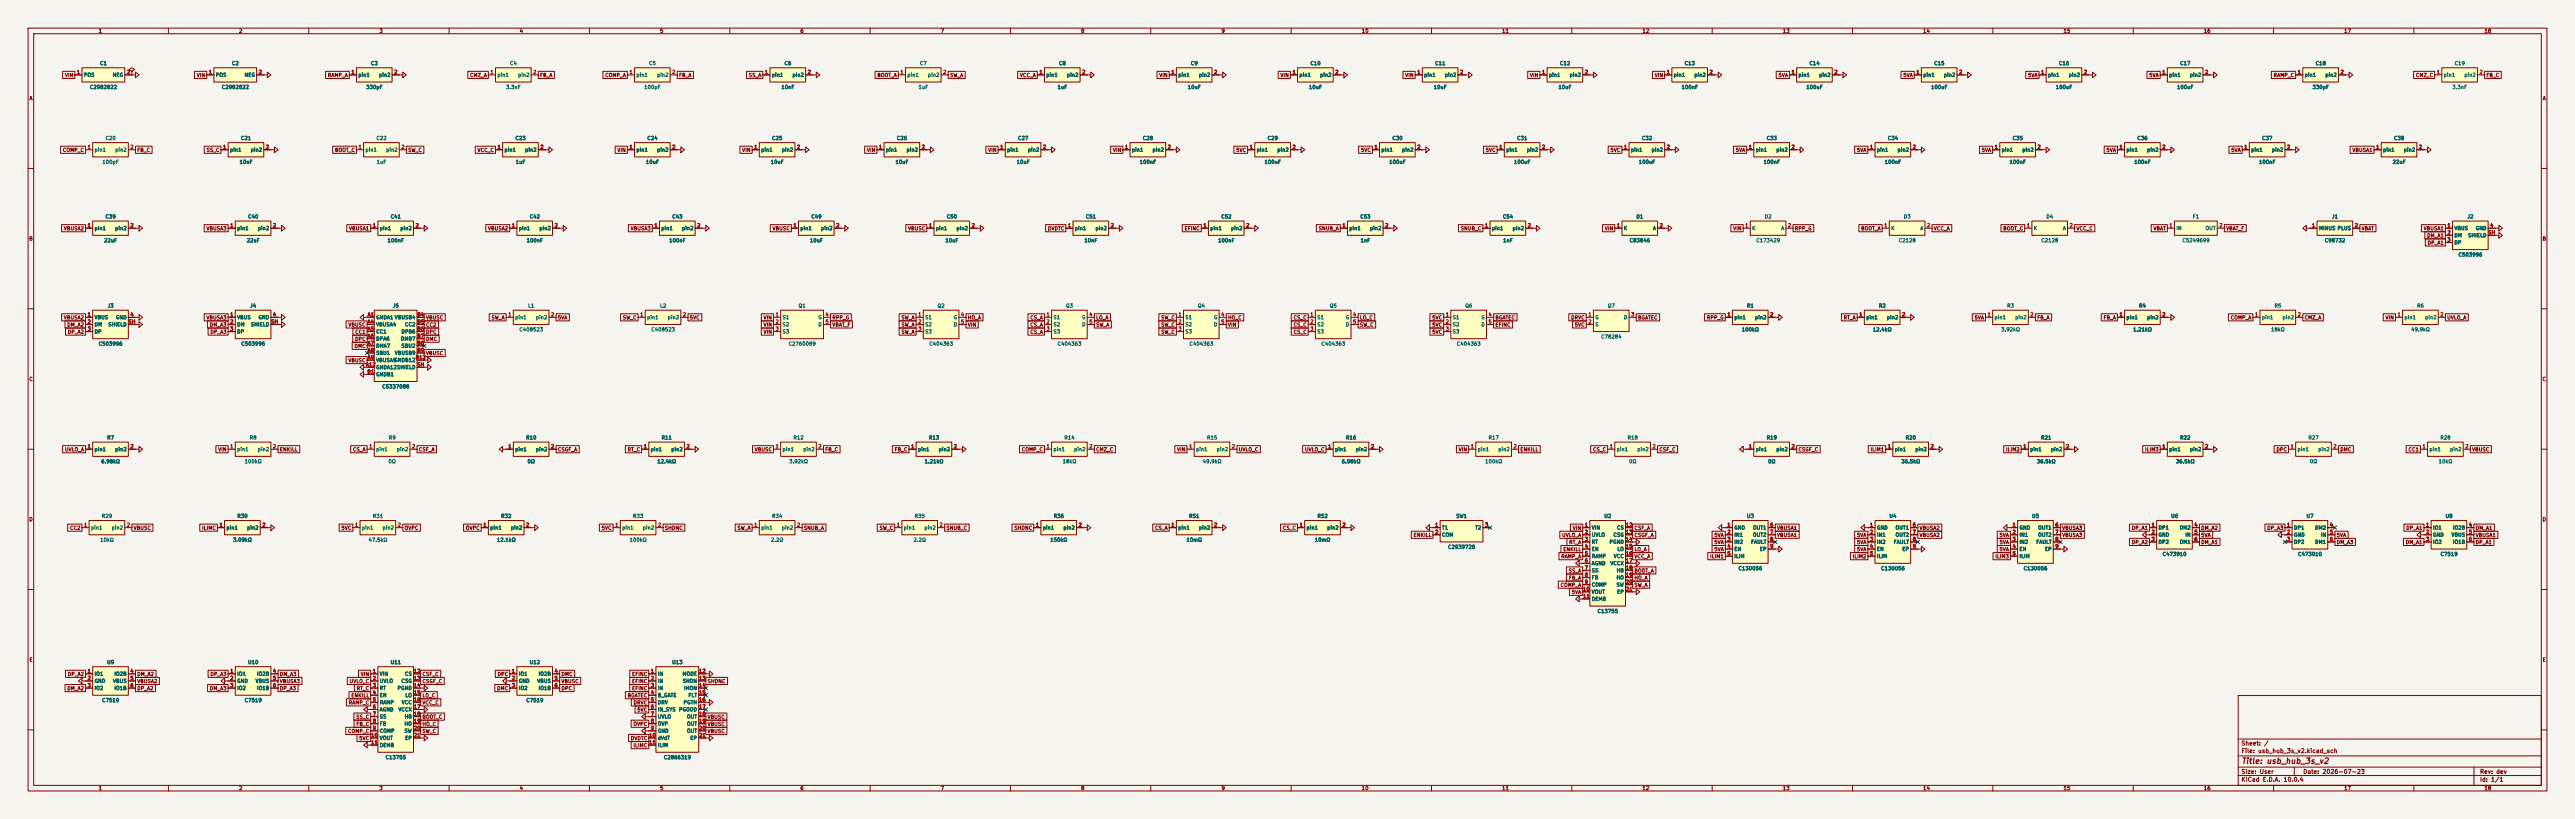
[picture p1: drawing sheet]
<svg xmlns="http://www.w3.org/2000/svg" width="917mm" height="292mm" viewBox="0 0 917 292" stroke-linecap="round" stroke-linejoin="round" font-family="sans-serif">
<defs><g id="words">
<text font-size="2" fill="#840000" x="798.4" y="272.6">Title: usb_hub_3s_v2</text>
<g font-size="1.5" fill="#840000">
<text x="798.4" y="268.6">File: usb_hub_3s_v2.kicad_sch</text>
<text x="798.4" y="265.9">Sheet: /</text>
<text x="798.4" y="278.8">KiCad E.D.A. 10.0.4</text>
<text x="798.4" y="276">Size: User</text>
<text x="820.4" y="276">Date: 2026-07-23</text>
<text x="883.4" y="276">Rev: dev</text>
<text x="883.4" y="278.8">Id: 1/1</text>
</g>
<g font-size="1.3" fill="#840000">
<text x="35" y="12">1</text>
<text x="85" y="12">2</text>
<text x="135" y="12">3</text>
<text x="185" y="12">4</text>
<text x="235" y="12">5</text>
<text x="285" y="12">6</text>
<text x="335" y="12">7</text>
<text x="385" y="12">8</text>
<text x="435" y="12">9</text>
<text x="485" y="12">10</text>
<text x="535" y="12">11</text>
<text x="585" y="12">12</text>
<text x="635" y="12">13</text>
<text x="685" y="12">14</text>
<text x="735" y="12">15</text>
<text x="785" y="12">16</text>
<text x="835" y="12">17</text>
<text x="885" y="12">18</text>
<text x="23" y="27.7">VIN</text>
<text x="70" y="27.7">VIN</text>
<text x="116.6" y="27.7">RAMP_A</text>
<text x="167.3" y="27.7">CMZ_A</text>
<text x="192.2" y="27.7">FB_A</text>
<text x="215.5" y="27.7">COMP_A</text>
<text x="241.8" y="27.7">FB_A</text>
<text x="266.6" y="27.7">SS_A</text>
<text x="312.4" y="27.7">BOOT_A</text>
<text x="338.3" y="27.7">SW_A</text>
<text x="363.2" y="27.7">VCC_A</text>
<text x="412.9" y="27.7">VIN</text>
<text x="456" y="27.7">VIN</text>
<text x="500.5" y="27.7">VIN</text>
<text x="544.9" y="27.7">VIN</text>
<text x="589.4" y="27.7">VIN</text>
<text x="633.5" y="27.7">5VA</text>
<text x="677.9" y="27.7">5VA</text>
<text x="722.4" y="27.7">5VA</text>
<text x="765.6" y="27.7">5VA</text>
<text x="809.9" y="27.7">RAMP_C</text>
<text x="860.6" y="27.7">CMZ_C</text>
<text x="885.7" y="27.7">FB_C</text>
<text x="10.3" y="36">A</text>
<text x="905.7" y="36">A</text>
<text x="22.2" y="54.4">COMP_C</text>
<text x="48.7" y="54.4">FB_C</text>
<text x="73.4" y="54.4">SS_C</text>
<text x="119.2" y="54.4">BOOT_C</text>
<text x="145.3" y="54.4">SW_C</text>
<text x="170" y="54.4">VCC_C</text>
<text x="219.8" y="54.4">VIN</text>
<text x="264.3" y="54.4">VIN</text>
<text x="308.7" y="54.4">VIN</text>
<text x="351.9" y="54.4">VIN</text>
<text x="396.3" y="54.4">VIN</text>
<text x="440.3" y="54.4">5VC</text>
<text x="484.7" y="54.4">5VC</text>
<text x="529.2" y="54.4">5VC</text>
<text x="573.6" y="54.4">5VC</text>
<text x="618.2" y="54.4">5VA</text>
<text x="661.4" y="54.4">5VA</text>
<text x="705.9" y="54.4">5VA</text>
<text x="750.3" y="54.4">5VA</text>
<text x="794.8" y="54.4">5VA</text>
<text x="837.9" y="54.4">VBUSA1</text>
<text x="22.6" y="82.4">VBUSA2</text>
<text x="73.4" y="82.4">VBUSA3</text>
<text x="124.2" y="82.4">VBUSA1</text>
<text x="173.7" y="82.4">VBUSA2</text>
<text x="224.5" y="82.4">VBUSA3</text>
<text x="275.1" y="82.4">VBUSC</text>
<text x="323.4" y="82.4">VBUSC</text>
<text x="373.2" y="82.4">DVDTC</text>
<text x="421.9" y="82.4">EFINC</text>
<text x="469.6" y="82.4">SNUB_A</text>
<text x="520.3" y="82.4">SNUB_C</text>
<text x="571.6" y="82.4">VIN</text>
<text x="617.3" y="82.4">VIN</text>
<text x="639.3" y="82.4">RPP_G</text>
<text x="662.9" y="82.4">BOOT_A</text>
<text x="688.8" y="82.4">VCC_A</text>
<text x="713.5" y="82.4">BOOT_C</text>
<text x="739.6" y="82.4">VCC_C</text>
<text x="767.1" y="82.4">VBAT</text>
<text x="793" y="82.4">VBAT_F</text>
<text x="841.2" y="82.4">VBAT</text>
<text x="863.3" y="82.4">VBUSA1</text>
<text x="10.3" y="86">B</text>
<text x="864.6" y="84.9">DM_A1</text>
<text x="864.7" y="87.4">DP_A1</text>
<text x="905.7" y="86">B</text>
<text x="22.6" y="114.1">VBUSA2</text>
<text x="23.8" y="116.6">DM_A2</text>
<text x="24" y="119.2">DP_A2</text>
<text x="73.4" y="114.1">VBUSA3</text>
<text x="74.6" y="116.6">DM_A3</text>
<text x="74.8" y="119.2">DP_A3</text>
<text x="124" y="116.6">VBUSC</text>
<text x="126.4" y="119.2">CC1</text>
<text x="151.6" y="114.1">VBUSC</text>
<text x="151.6" y="119.2">DPC</text>
<text x="151.6" y="116.6">CC2</text>
<text x="174.9" y="114.1">SW_A</text>
<text x="198.6" y="114.1">5VA</text>
<text x="221.8" y="114.1">SW_C</text>
<text x="245.6" y="114.1">5VC</text>
<text x="271.9" y="114.1">VIN</text>
<text x="271.9" y="119.2">VIN</text>
<text x="271.9" y="116.6">VIN</text>
<text x="296.4" y="116.6">VBAT_F</text>
<text x="296.4" y="114.1">RPP_G</text>
<text x="321" y="116.6">SW_A</text>
<text x="321" y="114.1">SW_A</text>
<text x="321" y="119.2">SW_A</text>
<text x="344.6" y="116.6">VIN</text>
<text x="344.6" y="114.1">HO_A</text>
<text x="366.9" y="119.2">CS_A</text>
<text x="366.9" y="116.6">CS_A</text>
<text x="366.9" y="114.1">CS_A</text>
<text x="390.4" y="116.6">SW_A</text>
<text x="390.4" y="114.1">LO_A</text>
<text x="413.5" y="114.1">SW_C</text>
<text x="413.5" y="116.6">SW_C</text>
<text x="413.5" y="119.2">SW_C</text>
<text x="437.4" y="116.6">VIN</text>
<text x="437.4" y="114.1">HO_C</text>
<text x="460.7" y="114.1">CS_C</text>
<text x="460.7" y="116.6">CS_C</text>
<text x="460.7" y="119.2">CS_C</text>
<text x="484.3" y="114.1">LO_C</text>
<text x="484.3" y="116.6">SW_C</text>
<text x="510.1" y="114.1">5VC</text>
<text x="510.1" y="119.2">5VC</text>
<text x="510.1" y="116.6">5VC</text>
<text x="532.6" y="114.1">BGATEC</text>
<text x="532.6" y="116.6">EFINC</text>
<text x="559.6" y="114.1">DRVC</text>
<text x="560.9" y="116.6">5VC</text>
<text x="583.4" y="114.1">BGATEC</text>
<text x="608" y="114.1">RPP_G</text>
<text x="656.7" y="114.1">RT_A</text>
<text x="703.3" y="114.1">5VA</text>
<text x="725.6" y="114.1">FB_A</text>
<text x="749.3" y="114.1">FB_A</text>
<text x="794.6" y="114.1">COMP_A</text>
<text x="820.9" y="114.1">CMZ_A</text>
<text x="849.7" y="114.1">VIN</text>
<text x="871.7" y="114.1">UVLO_A</text>
<text x="126.1" y="124.3">DMC</text>
<text x="126.3" y="121.7">DPC</text>
<text x="151.6" y="121.7">DMC</text>
<text x="124" y="129.3">VBUSC</text>
<text x="151.6" y="126.8">VBUSC</text>
<text x="10.3" y="136">C</text>
<text x="905.7" y="136">C</text>
<text x="23" y="161.1">UVLO_A</text>
<text x="77.6" y="161.1">VIN</text>
<text x="99.5" y="161.1">ENKILL</text>
<text x="125.6" y="161.1">CS_A</text>
<text x="149.1" y="161.1">CSF_A</text>
<text x="198.6" y="161.1">CSGF_A</text>
<text x="223.4" y="161.1">RT_C</text>
<text x="268.7" y="161.1">VBUSC</text>
<text x="293.8" y="161.1">FB_C</text>
<text x="318.6" y="161.1">FB_C</text>
<text x="363.9" y="161.1">COMP_C</text>
<text x="390.4" y="161.1">CMZ_C</text>
<text x="419.2" y="161.1">VIN</text>
<text x="441.2" y="161.1">UVLO_C</text>
<text x="464.7" y="161.1">UVLO_C</text>
<text x="519.5" y="161.1">VIN</text>
<text x="541.5" y="161.1">ENKILL</text>
<text x="567.4" y="161.1">CS_C</text>
<text x="591" y="161.1">CSF_C</text>
<text x="640.6" y="161.1">CSGF_C</text>
<text x="666.3" y="161.1">ILIM1</text>
<text x="714.5" y="161.1">ILIM2</text>
<text x="764" y="161.1">ILIM3</text>
<text x="810.9" y="161.1">DPC</text>
<text x="833.6" y="161.1">DMC</text>
<text x="857.9" y="161.1">CC1</text>
<text x="880.6" y="161.1">VBUSC</text>
<text x="10.3" y="186">D</text>
<text x="24.8" y="189">CC2</text>
<text x="47.5" y="189">VBUSC</text>
<text x="71.8" y="189">ILIMC</text>
<text x="121.5" y="189">5VC</text>
<text x="144" y="189">OVPC</text>
<text x="165.8" y="189">OVPC</text>
<text x="214.2" y="189">5VC</text>
<text x="236.7" y="189">SHDNC</text>
<text x="262.6" y="189">SW_A</text>
<text x="286.2" y="189">SNUB_A</text>
<text x="313.2" y="189">SW_C</text>
<text x="337" y="189">SNUB_C</text>
<text x="361.2" y="189">SHDNC</text>
<text x="411.3" y="189">CS_A</text>
<text x="456.9" y="189">CS_C</text>
<text x="503.4" y="191.6">ENKILL</text>
<text x="556.4" y="191.6">UVLO_A</text>
<text x="560.2" y="189">VIN</text>
<text x="582.1" y="191.6">CSGF_A</text>
<text x="582.1" y="189">CSF_A</text>
<text x="610.6" y="191.6">5VA</text>
<text x="632.9" y="191.6">VBUSA1</text>
<text x="632.9" y="189">VBUSA1</text>
<text x="661.4" y="191.6">5VA</text>
<text x="683.7" y="191.6">VBUSA2</text>
<text x="683.7" y="189">VBUSA2</text>
<text x="712.2" y="191.6">5VA</text>
<text x="734.5" y="191.6">VBUSA3</text>
<text x="734.5" y="189">VBUSA3</text>
<text x="759.3" y="189">DP_A1</text>
<text x="784.1" y="191.6">5VA</text>
<text x="784.1" y="189">DM_A2</text>
<text x="807.6" y="189">DP_A3</text>
<text x="832.3" y="191.6">5VA</text>
<text x="857.1" y="189">DP_A1</text>
<text x="881.9" y="191.6">VBUSA1</text>
<text x="881.9" y="189">DM_A1</text>
<text x="905.7" y="186">D</text>
<text x="556.8" y="196.7">ENKILL</text>
<text x="558.9" y="194.1">RT_A</text>
<text x="582.1" y="196.7">LO_A</text>
<text x="610.6" y="196.7">5VA</text>
<text x="610.6" y="194.1">5VA</text>
<text x="661.4" y="196.7">5VA</text>
<text x="661.4" y="194.1">5VA</text>
<text x="712.2" y="194.1">5VA</text>
<text x="712.2" y="196.7">5VA</text>
<text x="759.3" y="194.1">DP_A2</text>
<text x="784.1" y="194.1">DM_A1</text>
<text x="832.3" y="194.1">DM_A3</text>
<text x="856.9" y="194.1">DM_A1</text>
<text x="881.9" y="194.1">DP_A1</text>
<text x="556.1" y="199.2">RAMP_A</text>
<text x="582.1" y="199.2">VCC_A</text>
<text x="609.1" y="199.2">ILIM1</text>
<text x="659.9" y="199.2">ILIM2</text>
<text x="710.7" y="199.2">ILIM3</text>
<text x="555.8" y="209.4">COMP_A</text>
<text x="558.7" y="204.3">SS_A</text>
<text x="558.8" y="206.8">FB_A</text>
<text x="582.1" y="204.3">BOOT_A</text>
<text x="582.1" y="209.4">SW_A</text>
<text x="582.1" y="206.8">HO_A</text>
<text x="559.8" y="211.9">5VA</text>
<text x="10.3" y="236">E</text>
<text x="905.7" y="236">E</text>
<text x="24" y="241.1">DP_A2</text>
<text x="48.7" y="243.6">VBUSA2</text>
<text x="48.7" y="241.1">DM_A2</text>
<text x="74.8" y="241.1">DP_A3</text>
<text x="99.5" y="243.6">VBUSA3</text>
<text x="99.5" y="241.1">DM_A3</text>
<text x="124.4" y="243.6">UVLO_C</text>
<text x="128.4" y="241.1">VIN</text>
<text x="150.3" y="243.6">CSGF_C</text>
<text x="150.3" y="241.1">CSF_C</text>
<text x="177.1" y="241.1">DPC</text>
<text x="199.9" y="243.6">VBUSC</text>
<text x="199.9" y="241.1">DMC</text>
<text x="225" y="243.6">EFINC</text>
<text x="225" y="241.1">EFINC</text>
<text x="251.9" y="243.6">SHDNC</text>
<text x="23.8" y="246.2">DM_A2</text>
<text x="48.7" y="246.2">DP_A2</text>
<text x="74.6" y="246.2">DM_A3</text>
<text x="99.5" y="246.2">DP_A3</text>
<text x="124.1" y="251.3">RAMP_C</text>
<text x="125" y="248.7">ENKILL</text>
<text x="126.9" y="246.2">RT_C</text>
<text x="150.3" y="251.3">VCC_C</text>
<text x="150.3" y="248.7">LO_C</text>
<text x="176.9" y="246.2">DMC</text>
<text x="199.9" y="246.2">DPC</text>
<text x="223.4" y="248.7">BGATEC</text>
<text x="225" y="246.2">EFINC</text>
<text x="225.6" y="251.3">DRVC</text>
<text x="126.7" y="256.3">SS_C</text>
<text x="150.3" y="256.3">BOOT_C</text>
<text x="226.9" y="253.8">5VC</text>
<text x="251.9" y="256.3">VBUSC</text>
<text x="123.8" y="261.4">COMP_C</text>
<text x="126.8" y="258.9">FB_C</text>
<text x="127.8" y="264">5VC</text>
<text x="150.3" y="261.4">SW_C</text>
<text x="150.3" y="258.9">HO_C</text>
<text x="224.6" y="264">DVDTC</text>
<text x="225.5" y="258.9">OVPC</text>
<text x="251.9" y="261.4">VBUSC</text>
<text x="251.9" y="258.9">VBUSC</text>
<text x="225.5" y="266.5">ILIMC</text>
<text x="35" y="281.8">1</text>
<text x="85" y="281.8">2</text>
<text x="135" y="281.8">3</text>
<text x="185" y="281.8">4</text>
<text x="235" y="281.8">5</text>
<text x="285" y="281.8">6</text>
<text x="335" y="281.8">7</text>
<text x="385" y="281.8">8</text>
<text x="435" y="281.8">9</text>
<text x="485" y="281.8">10</text>
<text x="535" y="281.8">11</text>
<text x="585" y="281.8">12</text>
<text x="635" y="281.8">13</text>
<text x="685" y="281.8">14</text>
<text x="735" y="281.8">15</text>
<text x="785" y="281.8">16</text>
<text x="835" y="281.8">17</text>
<text x="885" y="281.8">18</text>
</g>
<g font-size="1.3" fill="#006464">
<text x="35.5" y="23.5">C1</text>
<text x="82.5" y="23.5">C2</text>
<text x="132" y="23.5">C3</text>
<text x="181.5" y="23.5">C4</text>
<text x="231.1" y="23.5">C5</text>
<text x="279.3" y="23.5">C6</text>
<text x="327.6" y="23.5">C7</text>
<text x="377.1" y="23.5">C8</text>
<text x="424.1" y="23.5">C9</text>
<text x="466.7" y="23.5">C10</text>
<text x="511.1" y="23.5">C11</text>
<text x="555.6" y="23.5">C12</text>
<text x="600" y="23.5">C13</text>
<text x="644.5" y="23.5">C14</text>
<text x="688.9" y="23.5">C15</text>
<text x="733.4" y="23.5">C16</text>
<text x="776.6" y="23.5">C17</text>
<text x="824.8" y="23.5">C18</text>
<text x="874.4" y="23.5">C19</text>
<text x="29.7" y="27.7">POS</text>
<text x="40" y="27.7">NEG</text>
<text x="76.7" y="27.7">POS</text>
<text x="87" y="27.7">NEG</text>
<text x="127.5" y="27.7">pin1</text>
<text x="134.9" y="27.7">pin2</text>
<text x="177" y="27.7">pin1</text>
<text x="184.4" y="27.7">pin2</text>
<text x="226.6" y="27.7">pin1</text>
<text x="233.9" y="27.7">pin2</text>
<text x="274.8" y="27.7">pin1</text>
<text x="282.2" y="27.7">pin2</text>
<text x="323.1" y="27.7">pin1</text>
<text x="330.5" y="27.7">pin2</text>
<text x="372.6" y="27.7">pin1</text>
<text x="380" y="27.7">pin2</text>
<text x="419.6" y="27.7">pin1</text>
<text x="427" y="27.7">pin2</text>
<text x="462.8" y="27.7">pin1</text>
<text x="470.2" y="27.7">pin2</text>
<text x="507.2" y="27.7">pin1</text>
<text x="514.6" y="27.7">pin2</text>
<text x="551.7" y="27.7">pin1</text>
<text x="559.1" y="27.7">pin2</text>
<text x="596.1" y="27.7">pin1</text>
<text x="603.5" y="27.7">pin2</text>
<text x="640.6" y="27.7">pin1</text>
<text x="648" y="27.7">pin2</text>
<text x="685" y="27.7">pin1</text>
<text x="692.4" y="27.7">pin2</text>
<text x="729.5" y="27.7">pin1</text>
<text x="736.9" y="27.7">pin2</text>
<text x="772.7" y="27.7">pin1</text>
<text x="780" y="27.7">pin2</text>
<text x="820.9" y="27.7">pin1</text>
<text x="828.3" y="27.7">pin2</text>
<text x="870.5" y="27.7">pin1</text>
<text x="877.8" y="27.7">pin2</text>
<text x="31.9" y="32">C2982822</text>
<text x="78.9" y="32">C2982822</text>
<text x="130.3" y="32">330pF</text>
<text x="180.1" y="32">3.3nF</text>
<text x="229.4" y="32">100pF</text>
<text x="278.2" y="32">10nF</text>
<text x="327.1" y="32">1uF</text>
<text x="376.6" y="32">1uF</text>
<text x="423" y="32">10uF</text>
<text x="466.2" y="32">10uF</text>
<text x="510.7" y="32">10uF</text>
<text x="555.1" y="32">10uF</text>
<text x="598.9" y="32">100nF</text>
<text x="643.4" y="32">100uF</text>
<text x="687.8" y="32">100uF</text>
<text x="732.3" y="32">100uF</text>
<text x="775.5" y="32">100uF</text>
<text x="823.7" y="32">330pF</text>
<text x="873.6" y="32">3.3nF</text>
<text x="37.4" y="50.2">C20</text>
<text x="85.7" y="50.2">C21</text>
<text x="133.9" y="50.2">C22</text>
<text x="183.5" y="50.2">C23</text>
<text x="230.5" y="50.2">C24</text>
<text x="274.9" y="50.2">C25</text>
<text x="319.4" y="50.2">C26</text>
<text x="362.5" y="50.2">C27</text>
<text x="407" y="50.2">C28</text>
<text x="451.4" y="50.2">C29</text>
<text x="495.9" y="50.2">C30</text>
<text x="540.3" y="50.2">C31</text>
<text x="584.8" y="50.2">C32</text>
<text x="629.2" y="50.2">C33</text>
<text x="672.4" y="50.2">C34</text>
<text x="716.9" y="50.2">C35</text>
<text x="761.3" y="50.2">C36</text>
<text x="805.8" y="50.2">C37</text>
<text x="852.8" y="50.2">C38</text>
<text x="33.5" y="54.3">pin1</text>
<text x="36.3" y="58.7">100pF</text>
<text x="40.9" y="54.3">pin2</text>
<text x="81.8" y="54.3">pin1</text>
<text x="85.2" y="58.7">10nF</text>
<text x="89.2" y="54.3">pin2</text>
<text x="130" y="54.3">pin1</text>
<text x="134.1" y="58.7">1uF</text>
<text x="137.4" y="54.3">pin2</text>
<text x="179.6" y="54.3">pin1</text>
<text x="183.6" y="58.7">1uF</text>
<text x="186.9" y="54.3">pin2</text>
<text x="226.6" y="54.3">pin1</text>
<text x="230" y="58.7">10uF</text>
<text x="233.9" y="54.3">pin2</text>
<text x="271" y="54.3">pin1</text>
<text x="274.4" y="58.7">10uF</text>
<text x="278.4" y="54.3">pin2</text>
<text x="315.5" y="54.3">pin1</text>
<text x="318.9" y="58.7">10uF</text>
<text x="322.8" y="54.3">pin2</text>
<text x="358.6" y="54.3">pin1</text>
<text x="362.1" y="58.7">10uF</text>
<text x="366" y="54.3">pin2</text>
<text x="403.1" y="54.3">pin1</text>
<text x="405.9" y="58.7">100nF</text>
<text x="410.5" y="54.3">pin2</text>
<text x="447.5" y="54.3">pin1</text>
<text x="450.4" y="58.7">100uF</text>
<text x="454.9" y="54.3">pin2</text>
<text x="492" y="54.3">pin1</text>
<text x="494.8" y="58.7">100uF</text>
<text x="499.4" y="54.3">pin2</text>
<text x="536.4" y="54.3">pin1</text>
<text x="539.3" y="58.7">100uF</text>
<text x="543.8" y="54.3">pin2</text>
<text x="580.9" y="54.3">pin1</text>
<text x="583.7" y="58.7">100uF</text>
<text x="588.3" y="54.3">pin2</text>
<text x="625.3" y="54.3">pin1</text>
<text x="628.2" y="58.7">100nF</text>
<text x="632.7" y="54.3">pin2</text>
<text x="668.5" y="54.3">pin1</text>
<text x="671.3" y="58.7">100nF</text>
<text x="675.9" y="54.3">pin2</text>
<text x="713" y="54.3">pin1</text>
<text x="715.8" y="58.7">100nF</text>
<text x="720.3" y="54.3">pin2</text>
<text x="757.4" y="54.3">pin1</text>
<text x="760.2" y="58.7">100nF</text>
<text x="764.8" y="54.3">pin2</text>
<text x="801.9" y="54.3">pin1</text>
<text x="804.7" y="58.7">100nF</text>
<text x="809.2" y="54.3">pin2</text>
<text x="848.9" y="54.3">pin1</text>
<text x="852.3" y="58.7">22uF</text>
<text x="856.2" y="54.3">pin2</text>
<text x="33.5" y="82.3">pin1</text>
<text x="37.4" y="78.1">C39</text>
<text x="40.9" y="82.3">pin2</text>
<text x="84.3" y="82.3">pin1</text>
<text x="88.2" y="78.1">C40</text>
<text x="91.7" y="82.3">pin2</text>
<text x="135.1" y="82.3">pin1</text>
<text x="139" y="78.1">C41</text>
<text x="142.5" y="82.3">pin2</text>
<text x="184.7" y="82.3">pin1</text>
<text x="188.6" y="78.1">C42</text>
<text x="192" y="82.3">pin2</text>
<text x="235.5" y="82.3">pin1</text>
<text x="239.4" y="78.1">C43</text>
<text x="242.8" y="82.3">pin2</text>
<text x="285" y="82.3">pin1</text>
<text x="288.9" y="78.1">C49</text>
<text x="292.4" y="82.3">pin2</text>
<text x="333.2" y="82.3">pin1</text>
<text x="337.1" y="78.1">C50</text>
<text x="340.6" y="82.3">pin2</text>
<text x="382.8" y="82.3">pin1</text>
<text x="386.7" y="78.1">C51</text>
<text x="390.1" y="82.3">pin2</text>
<text x="431" y="82.3">pin1</text>
<text x="434.9" y="78.1">C52</text>
<text x="438.4" y="82.3">pin2</text>
<text x="480.6" y="82.3">pin1</text>
<text x="484.5" y="78.1">C53</text>
<text x="487.9" y="82.3">pin2</text>
<text x="531.4" y="82.3">pin1</text>
<text x="535.3" y="78.1">C54</text>
<text x="538.7" y="82.3">pin2</text>
<text x="578.4" y="82.3">K</text>
<text x="582.9" y="78.1">D1</text>
<text x="588.8" y="82.3">A</text>
<text x="624.1" y="82.3">K</text>
<text x="628.6" y="78.1">D2</text>
<text x="634.5" y="82.3">A</text>
<text x="673.6" y="82.3">K</text>
<text x="678.1" y="78.1">D3</text>
<text x="684" y="82.3">A</text>
<text x="724.4" y="82.3">K</text>
<text x="728.9" y="78.1">D4</text>
<text x="734.8" y="82.3">A</text>
<text x="775.2" y="82.3">IN</text>
<text x="781.1" y="78.1">F1</text>
<text x="785.6" y="82.3">OUT</text>
<text x="826" y="82.3">MINUS PLUS</text>
<text x="830.7" y="78.1">J1</text>
<text x="874.3" y="82.3">VBUS</text>
<text x="878.9" y="78.1">J2</text>
<text x="881.9" y="82.3">GND</text>
<text x="36.9" y="86.6">22uF</text>
<text x="87.7" y="86.6">22uF</text>
<text x="137.9" y="86.6">100nF</text>
<text x="187.5" y="86.6">100nF</text>
<text x="238.3" y="86.6">100nF</text>
<text x="288.4" y="86.6">10uF</text>
<text x="336.7" y="86.6">10uF</text>
<text x="386.2" y="86.6">10nF</text>
<text x="433.8" y="86.6">100nF</text>
<text x="484.6" y="86.6">1nF</text>
<text x="535.4" y="86.6">1nF</text>
<text x="580.4" y="86.6">C83846</text>
<text x="625.6" y="86.6">C173429</text>
<text x="676.3" y="86.6">C2128</text>
<text x="727.1" y="86.6">C2128</text>
<text x="777.4" y="86.6">C5249699</text>
<text x="828.1" y="86.6">C98732</text>
<text x="874.3" y="84.8">DM</text>
<text x="874.3" y="87.3">DP</text>
<text x="879.2" y="84.8">SHIELD</text>
<text x="875.7" y="91.7">C503996</text>
<text x="38.2" y="109.9">J3</text>
<text x="89" y="109.9">J4</text>
<text x="139.8" y="109.9">J5</text>
<text x="188" y="109.9">L1</text>
<text x="235" y="109.9">L2</text>
<text x="284.4" y="109.9">Q1</text>
<text x="333.9" y="109.9">Q2</text>
<text x="379.6" y="109.9">Q3</text>
<text x="426.6" y="109.9">Q4</text>
<text x="473.6" y="109.9">Q5</text>
<text x="521.9" y="109.9">Q6</text>
<text x="572.7" y="109.9">Q7</text>
<text x="622.2" y="109.9">R1</text>
<text x="669.2" y="109.9">R2</text>
<text x="714.9" y="109.9">R3</text>
<text x="761.9" y="109.9">R4</text>
<text x="810.2" y="109.9">R5</text>
<text x="861" y="109.9">R6</text>
<text x="33.5" y="114">VBUS</text>
<text x="33.5" y="116.6">DM</text>
<text x="33.5" y="119.1">DP</text>
<text x="38.4" y="116.6">SHIELD</text>
<text x="41.1" y="114">GND</text>
<text x="84.3" y="114">VBUS</text>
<text x="84.3" y="116.6">DM</text>
<text x="84.3" y="119.1">DP</text>
<text x="89.2" y="116.6">SHIELD</text>
<text x="91.9" y="114">GND</text>
<text x="133.9" y="114">GNDA1 VBUSB4</text>
<text x="133.9" y="116.6">VBUSA4</text>
<text x="133.9" y="119.1">CC1</text>
<text x="142.9" y="119.1">DPB6</text>
<text x="144.1" y="116.6">CC2</text>
<text x="183.4" y="114">pin1</text>
<text x="184.9" y="118.4">C408523</text>
<text x="190.8" y="114">pin2</text>
<text x="230.4" y="114">pin1</text>
<text x="231.9" y="118.4">C408523</text>
<text x="237.7" y="114">pin2</text>
<text x="278.6" y="114">S1</text>
<text x="278.6" y="116.6">S2</text>
<text x="278.6" y="119.1">S3</text>
<text x="291.4" y="114">G</text>
<text x="291.4" y="116.6">D</text>
<text x="329.4" y="114">S1</text>
<text x="329.4" y="116.6">S2</text>
<text x="329.4" y="119.1">S3</text>
<text x="339.6" y="114">G</text>
<text x="339.6" y="116.6">D</text>
<text x="375.2" y="114">S1</text>
<text x="375.2" y="116.6">S2</text>
<text x="375.2" y="119.1">S3</text>
<text x="385.4" y="114">G</text>
<text x="385.4" y="116.6">D</text>
<text x="422.1" y="114">S1</text>
<text x="422.1" y="116.6">S2</text>
<text x="422.1" y="119.1">S3</text>
<text x="432.4" y="114">G</text>
<text x="432.4" y="116.6">D</text>
<text x="469.1" y="114">S1</text>
<text x="469.1" y="116.6">S2</text>
<text x="469.1" y="119.1">S3</text>
<text x="479.3" y="114">G</text>
<text x="479.3" y="116.6">D</text>
<text x="517.4" y="114">S1</text>
<text x="517.4" y="116.6">S2</text>
<text x="517.4" y="119.1">S3</text>
<text x="527.6" y="114">G</text>
<text x="527.6" y="116.6">D</text>
<text x="568.2" y="114">G</text>
<text x="568.2" y="116.6">S</text>
<text x="578.4" y="114">D</text>
<text x="617.7" y="114">pin1</text>
<text x="620.4" y="118.4">100kΩ</text>
<text x="625.1" y="114">pin2</text>
<text x="664.7" y="114">pin1</text>
<text x="667.1" y="118.4">12.4kΩ</text>
<text x="672.1" y="114">pin2</text>
<text x="710.4" y="114">pin1</text>
<text x="712.8" y="118.4">3.92kΩ</text>
<text x="717.8" y="114">pin2</text>
<text x="757.4" y="114">pin1</text>
<text x="759.8" y="118.4">1.21kΩ</text>
<text x="764.8" y="114">pin2</text>
<text x="805.7" y="114">pin1</text>
<text x="809" y="118.4">18kΩ</text>
<text x="813.1" y="114">pin2</text>
<text x="856.5" y="114">pin1</text>
<text x="858.9" y="118.4">49.9kΩ</text>
<text x="863.9" y="114">pin2</text>
<text x="35" y="123.4">C503996</text>
<text x="85.8" y="123.4">C503996</text>
<text x="133.9" y="121.6">DPA6</text>
<text x="133.9" y="124.2">DMA7</text>
<text x="142.7" y="121.6">DMB7</text>
<text x="142.9" y="124.2">SBU2</text>
<text x="280.8" y="123.4">C2760089</text>
<text x="330.9" y="123.4">C404363</text>
<text x="376.6" y="123.4">C404363</text>
<text x="423.6" y="123.4">C404363</text>
<text x="470.6" y="123.4">C404363</text>
<text x="518.9" y="123.4">C404363</text>
<text x="570.3" y="120.9">C78284</text>
<text x="133.9" y="126.7">SBU1</text>
<text x="133.9" y="129.3">VBUSA9</text>
<text x="133.9" y="131.8">GNDA12SHIELD</text>
<text x="140.3" y="129.3">GNDB12</text>
<text x="140.5" y="126.7">VBUSB9</text>
<text x="133.9" y="134.3">GNDB1</text>
<text x="136" y="138.7">C5337088</text>
<text x="33.5" y="161">pin1</text>
<text x="38" y="156.9">R7</text>
<text x="40.9" y="161">pin2</text>
<text x="84.3" y="161">pin1</text>
<text x="88.8" y="156.9">R8</text>
<text x="91.7" y="161">pin2</text>
<text x="133.9" y="161">pin1</text>
<text x="138.4" y="156.9">R9</text>
<text x="141.2" y="161">pin2</text>
<text x="183.4" y="161">pin1</text>
<text x="187.3" y="156.9">R10</text>
<text x="190.8" y="161">pin2</text>
<text x="231.6" y="161">pin1</text>
<text x="235.5" y="156.9">R11</text>
<text x="239" y="161">pin2</text>
<text x="278.6" y="161">pin1</text>
<text x="282.5" y="156.9">R12</text>
<text x="286" y="161">pin2</text>
<text x="326.9" y="161">pin1</text>
<text x="330.8" y="156.9">R13</text>
<text x="334.3" y="161">pin2</text>
<text x="375.2" y="161">pin1</text>
<text x="379.1" y="156.9">R14</text>
<text x="382.5" y="161">pin2</text>
<text x="426" y="161">pin1</text>
<text x="429.9" y="156.9">R15</text>
<text x="433.3" y="161">pin2</text>
<text x="475.5" y="161">pin1</text>
<text x="479.4" y="156.9">R16</text>
<text x="482.9" y="161">pin2</text>
<text x="526.3" y="161">pin1</text>
<text x="530.2" y="156.9">R17</text>
<text x="533.7" y="161">pin2</text>
<text x="575.8" y="161">pin1</text>
<text x="579.7" y="156.9">R18</text>
<text x="583.2" y="161">pin2</text>
<text x="625.3" y="161">pin1</text>
<text x="629.2" y="156.9">R19</text>
<text x="632.7" y="161">pin2</text>
<text x="674.9" y="161">pin1</text>
<text x="678.8" y="156.9">R20</text>
<text x="682.2" y="161">pin2</text>
<text x="723.1" y="161">pin1</text>
<text x="727" y="156.9">R21</text>
<text x="730.5" y="161">pin2</text>
<text x="772.7" y="161">pin1</text>
<text x="776.6" y="156.9">R22</text>
<text x="780" y="161">pin2</text>
<text x="818.4" y="161">pin1</text>
<text x="822.3" y="156.9">R27</text>
<text x="825.8" y="161">pin2</text>
<text x="865.4" y="161">pin1</text>
<text x="869.3" y="156.9">R28</text>
<text x="872.7" y="161">pin2</text>
<text x="35.9" y="165.3">6.98kΩ</text>
<text x="87" y="165.3">100kΩ</text>
<text x="138.3" y="165.3">0Ω</text>
<text x="187.8" y="165.3">0Ω</text>
<text x="234" y="165.3">12.4kΩ</text>
<text x="281" y="165.3">3.92kΩ</text>
<text x="329.3" y="165.3">1.21kΩ</text>
<text x="378.4" y="165.3">18kΩ</text>
<text x="428.3" y="165.3">49.9kΩ</text>
<text x="477.9" y="165.3">6.98kΩ</text>
<text x="529" y="165.3">100kΩ</text>
<text x="580.2" y="165.3">0Ω</text>
<text x="629.8" y="165.3">0Ω</text>
<text x="677.3" y="165.3">36.5kΩ</text>
<text x="725.5" y="165.3">36.5kΩ</text>
<text x="775.1" y="165.3">36.5kΩ</text>
<text x="822.8" y="165.3">0Ω</text>
<text x="868.7" y="165.3">10kΩ</text>
<text x="36.2" y="184.8">R29</text>
<text x="84.4" y="184.8">R30</text>
<text x="132.7" y="184.8">R31</text>
<text x="178.4" y="184.8">R32</text>
<text x="225.4" y="184.8">R33</text>
<text x="274.9" y="184.8">R34</text>
<text x="325.7" y="184.8">R35</text>
<text x="375.2" y="184.8">R36</text>
<text x="423.5" y="184.8">RS1</text>
<text x="469.2" y="184.8">RS2</text>
<text x="518.7" y="184.8">SW1</text>
<text x="571.4" y="184.8">U2</text>
<text x="622.2" y="184.8">U3</text>
<text x="673" y="184.8">U4</text>
<text x="723.8" y="184.8">U5</text>
<text x="773.3" y="184.8">U6</text>
<text x="821.6" y="184.8">U7</text>
<text x="871.1" y="184.8">U8</text>
<text x="32.3" y="188.9">pin1</text>
<text x="39.6" y="188.9">pin2</text>
<text x="80.5" y="188.9">pin1</text>
<text x="87.9" y="188.9">pin2</text>
<text x="128.8" y="188.9">pin1</text>
<text x="136.1" y="188.9">pin2</text>
<text x="174.5" y="188.9">pin1</text>
<text x="181.9" y="188.9">pin2</text>
<text x="221.5" y="188.9">pin1</text>
<text x="228.9" y="188.9">pin2</text>
<text x="271" y="188.9">pin1</text>
<text x="278.4" y="188.9">pin2</text>
<text x="321.8" y="188.9">pin1</text>
<text x="329.2" y="188.9">pin2</text>
<text x="371.3" y="188.9">pin1</text>
<text x="378.7" y="188.9">pin2</text>
<text x="419.6" y="188.9">pin1</text>
<text x="427" y="188.9">pin2</text>
<text x="465.3" y="188.9">pin1</text>
<text x="472.7" y="188.9">pin2</text>
<text x="513.6" y="188.9">T1</text>
<text x="513.6" y="191.5">COM</text>
<text x="525.4" y="188.9">T2</text>
<text x="566.9" y="188.9">VIN</text>
<text x="566.9" y="191.5">UVLO</text>
<text x="574.7" y="191.5">CSG</text>
<text x="575.9" y="188.9">CS</text>
<text x="617.7" y="188.9">GND</text>
<text x="617.7" y="191.5">IN1</text>
<text x="624.4" y="188.9">OUT1</text>
<text x="624.4" y="191.5">OUT2</text>
<text x="668.5" y="188.9">GND</text>
<text x="668.5" y="191.5">IN1</text>
<text x="675.2" y="188.9">OUT1</text>
<text x="675.2" y="191.5">OUT2</text>
<text x="719.3" y="188.9">GND</text>
<text x="719.3" y="191.5">IN1</text>
<text x="726" y="188.9">OUT1</text>
<text x="726" y="191.5">OUT2</text>
<text x="768.9" y="188.9">DP1</text>
<text x="768.9" y="191.5">GND</text>
<text x="776.4" y="188.9">DM2</text>
<text x="778.4" y="191.5">IN</text>
<text x="817.1" y="188.9">DP1</text>
<text x="817.1" y="191.5">GND</text>
<text x="824.7" y="188.9">DM2</text>
<text x="826.7" y="191.5">IN</text>
<text x="866.6" y="188.9">IO1</text>
<text x="866.6" y="191.5">GND</text>
<text x="873.2" y="191.5">VBUS</text>
<text x="873.7" y="188.9">IO2B</text>
<text x="35.5" y="193.3">10kΩ</text>
<text x="82.9" y="193.3">3.09kΩ</text>
<text x="131.2" y="193.3">47.5kΩ</text>
<text x="176.9" y="193.3">12.1kΩ</text>
<text x="224.2" y="193.3">100kΩ</text>
<text x="274.5" y="193.3">2.2Ω</text>
<text x="325.3" y="193.3">2.2Ω</text>
<text x="374" y="193.3">150kΩ</text>
<text x="422.6" y="193.3">10mΩ</text>
<text x="468.3" y="193.3">10mΩ</text>
<text x="515.7" y="195.8">C2939728</text>
<text x="566.9" y="194">RT</text>
<text x="566.9" y="196.6">EN</text>
<text x="573.3" y="194">PGND</text>
<text x="576.1" y="196.6">LO</text>
<text x="617.7" y="194">IN2</text>
<text x="617.7" y="196.6">EN</text>
<text x="623.7" y="194">FAULT</text>
<text x="626.8" y="196.6">EP</text>
<text x="668.5" y="194">IN2</text>
<text x="668.5" y="196.6">EN</text>
<text x="674.5" y="194">FAULT</text>
<text x="677.6" y="196.6">EP</text>
<text x="719.3" y="194">IN2</text>
<text x="719.3" y="196.6">EN</text>
<text x="725.3" y="194">FAULT</text>
<text x="728.4" y="196.6">EP</text>
<text x="768.9" y="194">DP2</text>
<text x="776.4" y="194">DM1</text>
<text x="817.1" y="194">DP2</text>
<text x="824.7" y="194">DM1</text>
<text x="866.6" y="194">IO2</text>
<text x="873.7" y="194">IO1B</text>
<text x="566.9" y="199.1">RAMP</text>
<text x="566.9" y="201.6">AGND</text>
<text x="573.6" y="201.6">VCCX</text>
<text x="574.8" y="199.1">VCC</text>
<text x="617.7" y="199.1">ILIM</text>
<text x="619.2" y="203.4">C130056</text>
<text x="668.5" y="199.1">ILIM</text>
<text x="670" y="203.4">C130056</text>
<text x="719.3" y="199.1">ILIM</text>
<text x="720.8" y="203.4">C130056</text>
<text x="770.3" y="198.4">C473910</text>
<text x="818.6" y="198.4">C473910</text>
<text x="869.3" y="198.4">C7519</text>
<text x="566.9" y="204.2">SS</text>
<text x="566.9" y="206.7">FB</text>
<text x="566.9" y="209.3">COMP</text>
<text x="575.7" y="206.7">HO</text>
<text x="575.7" y="209.3">SW</text>
<text x="575.8" y="204.2">HB</text>
<text x="566.9" y="211.8">VOUT</text>
<text x="566.9" y="214.3">DEMB</text>
<text x="576" y="211.8">EP</text>
<text x="569" y="218.7">C13755</text>
<text x="38" y="236.9">U9</text>
<text x="88.2" y="236.9">U10</text>
<text x="139" y="236.9">U11</text>
<text x="188.5" y="236.9">U12</text>
<text x="239.3" y="236.9">U13</text>
<text x="33.5" y="241">IO1</text>
<text x="33.5" y="243.6">GND</text>
<text x="40.1" y="243.6">VBUS</text>
<text x="40.6" y="241">IO2B</text>
<text x="84.3" y="241">IO1</text>
<text x="84.3" y="243.6">GND</text>
<text x="90.9" y="243.6">VBUS</text>
<text x="91.4" y="241">IO2B</text>
<text x="135.1" y="241">VIN</text>
<text x="135.1" y="243.6">UVLO</text>
<text x="142.9" y="243.6">CSG</text>
<text x="144.1" y="241">CS</text>
<text x="184.7" y="241">IO1</text>
<text x="184.7" y="243.6">GND</text>
<text x="191.2" y="243.6">VBUS</text>
<text x="191.7" y="241">IO2B</text>
<text x="234.2" y="241">IN</text>
<text x="234.2" y="243.6">IN</text>
<text x="243" y="241">MODE</text>
<text x="243.1" y="243.6">SHDN</text>
<text x="33.5" y="246.1">IO2</text>
<text x="36.2" y="250.4">C7519</text>
<text x="40.6" y="246.1">IO1B</text>
<text x="84.3" y="246.1">IO2</text>
<text x="87" y="250.4">C7519</text>
<text x="91.4" y="246.1">IO1B</text>
<text x="135.1" y="246.1">RT</text>
<text x="135.1" y="248.6">EN</text>
<text x="135.1" y="251.2">RAMP</text>
<text x="141.5" y="246.1">PGND</text>
<text x="143" y="251.2">VCC</text>
<text x="144.3" y="248.6">LO</text>
<text x="184.7" y="246.1">IO2</text>
<text x="187.3" y="250.4">C7519</text>
<text x="191.7" y="246.1">IO1B</text>
<text x="234.2" y="246.1">IN</text>
<text x="234.2" y="248.6">B_GATE</text>
<text x="234.2" y="251.2">DRV</text>
<text x="243.4" y="251.2">PGTH</text>
<text x="243.5" y="246.1">IMON</text>
<text x="245.1" y="248.6">FLT</text>
<text x="135.1" y="253.7">AGND</text>
<text x="135.1" y="256.3">SS</text>
<text x="141.8" y="253.7">VCCX</text>
<text x="144" y="256.3">HB</text>
<text x="234.2" y="253.7">IN_SYS</text>
<text x="234.2" y="256.3">UVLO</text>
<text x="241.7" y="253.7">PGOOD</text>
<text x="244.6" y="256.3">OUT</text>
<text x="135.1" y="258.8">FB</text>
<text x="135.1" y="261.3">COMP</text>
<text x="135.1" y="263.9">VOUT</text>
<text x="143.9" y="258.8">HO</text>
<text x="143.9" y="261.3">SW</text>
<text x="144.2" y="263.9">EP</text>
<text x="234.2" y="258.8">OVP</text>
<text x="234.2" y="261.3">GND</text>
<text x="234.2" y="263.9">dVdT</text>
<text x="244.6" y="258.8">OUT</text>
<text x="244.6" y="261.3">OUT</text>
<text x="245.8" y="263.9">EP</text>
<text x="135.1" y="266.4">DEMB</text>
<text x="234.2" y="266.4">ILIM</text>
<text x="137.2" y="270.8">C13755</text>
<text x="236.3" y="270.8">C2866319</text>
</g>
<g font-size="1.3" fill="#a90000">
<text x="27.2" y="26.7">1</text>
<text x="45" y="26.7">2</text>
<text x="74.2" y="26.7">1</text>
<text x="92" y="26.7">2</text>
<text x="125" y="26.7">1</text>
<text x="140.3" y="26.7">2</text>
<text x="174.6" y="26.7">1</text>
<text x="189.8" y="26.7">2</text>
<text x="224.1" y="26.7">1</text>
<text x="239.3" y="26.7">2</text>
<text x="272.3" y="26.7">1</text>
<text x="287.6" y="26.7">2</text>
<text x="320.6" y="26.7">1</text>
<text x="335.8" y="26.7">2</text>
<text x="370.1" y="26.7">1</text>
<text x="385.4" y="26.7">2</text>
<text x="417.1" y="26.7">1</text>
<text x="432.4" y="26.7">2</text>
<text x="460.3" y="26.7">1</text>
<text x="475.5" y="26.7">2</text>
<text x="504.8" y="26.7">1</text>
<text x="520" y="26.7">2</text>
<text x="549.2" y="26.7">1</text>
<text x="564.4" y="26.7">2</text>
<text x="593.7" y="26.7">1</text>
<text x="608.9" y="26.7">2</text>
<text x="638.1" y="26.7">1</text>
<text x="653.3" y="26.7">2</text>
<text x="682.6" y="26.7">1</text>
<text x="697.8" y="26.7">2</text>
<text x="727" y="26.7">1</text>
<text x="742.2" y="26.7">2</text>
<text x="770.2" y="26.7">1</text>
<text x="785.4" y="26.7">2</text>
<text x="818.4" y="26.7">1</text>
<text x="833.7" y="26.7">2</text>
<text x="868" y="26.7">1</text>
<text x="883.2" y="26.7">2</text>
<text x="31" y="53.3">1</text>
<text x="46.3" y="53.3">2</text>
<text x="79.3" y="53.3">1</text>
<text x="94.5" y="53.3">2</text>
<text x="127.6" y="53.3">1</text>
<text x="142.8" y="53.3">2</text>
<text x="177.1" y="53.3">1</text>
<text x="192.3" y="53.3">2</text>
<text x="224.1" y="53.3">1</text>
<text x="239.3" y="53.3">2</text>
<text x="268.5" y="53.3">1</text>
<text x="283.8" y="53.3">2</text>
<text x="313" y="53.3">1</text>
<text x="328.2" y="53.3">2</text>
<text x="356.2" y="53.3">1</text>
<text x="371.4" y="53.3">2</text>
<text x="400.6" y="53.3">1</text>
<text x="415.9" y="53.3">2</text>
<text x="445.1" y="53.3">1</text>
<text x="460.3" y="53.3">2</text>
<text x="489.5" y="53.3">1</text>
<text x="504.8" y="53.3">2</text>
<text x="534" y="53.3">1</text>
<text x="549.2" y="53.3">2</text>
<text x="578.4" y="53.3">1</text>
<text x="593.7" y="53.3">2</text>
<text x="622.9" y="53.3">1</text>
<text x="638.1" y="53.3">2</text>
<text x="666" y="53.3">1</text>
<text x="681.3" y="53.3">2</text>
<text x="710.5" y="53.3">1</text>
<text x="725.7" y="53.3">2</text>
<text x="754.9" y="53.3">1</text>
<text x="770.2" y="53.3">2</text>
<text x="799.4" y="53.3">1</text>
<text x="814.6" y="53.3">2</text>
<text x="846.4" y="53.3">1</text>
<text x="861.6" y="53.3">2</text>
<text x="31" y="81.3">1</text>
<text x="46.3" y="81.3">2</text>
<text x="81.8" y="81.3">1</text>
<text x="97.1" y="81.3">2</text>
<text x="132.6" y="81.3">1</text>
<text x="147.9" y="81.3">2</text>
<text x="182.2" y="81.3">1</text>
<text x="197.4" y="81.3">2</text>
<text x="233" y="81.3">1</text>
<text x="248.2" y="81.3">2</text>
<text x="282.5" y="81.3">1</text>
<text x="297.7" y="81.3">2</text>
<text x="330.8" y="81.3">1</text>
<text x="346" y="81.3">2</text>
<text x="380.3" y="81.3">1</text>
<text x="395.5" y="81.3">2</text>
<text x="428.6" y="81.3">1</text>
<text x="443.8" y="81.3">2</text>
<text x="478.1" y="81.3">1</text>
<text x="493.3" y="81.3">2</text>
<text x="528.9" y="81.3">1</text>
<text x="544.1" y="81.3">2</text>
<text x="575.9" y="81.3">1</text>
<text x="591.1" y="81.3">2</text>
<text x="621.6" y="81.3">1</text>
<text x="636.8" y="81.3">2</text>
<text x="671.1" y="81.3">1</text>
<text x="686.4" y="81.3">2</text>
<text x="721.9" y="81.3">1</text>
<text x="737.2" y="81.3">2</text>
<text x="772.7" y="81.3">1</text>
<text x="790.5" y="81.3">2</text>
<text x="823.5" y="81.3">1</text>
<text x="838.8" y="81.3">2</text>
<text x="871.8" y="81.3">1</text>
<text x="871.8" y="83.8">2</text>
<text x="886.4" y="83.8">SH</text>
<text x="887" y="81.3">4</text>
<text x="871.8" y="86.4">3</text>
<text x="31" y="113">1</text>
<text x="46.3" y="113">4</text>
<text x="81.8" y="113">1</text>
<text x="97.1" y="113">4</text>
<text x="130.8" y="113">A1</text>
<text x="148.5" y="113">B4</text>
<text x="180.9" y="113">1</text>
<text x="196.1" y="113">2</text>
<text x="227.9" y="113">1</text>
<text x="243.1" y="113">2</text>
<text x="276.2" y="113">1</text>
<text x="293.9" y="113">4</text>
<text x="327" y="113">1</text>
<text x="342.2" y="113">4</text>
<text x="372.7" y="113">1</text>
<text x="387.9" y="113">4</text>
<text x="419.7" y="113">1</text>
<text x="434.9" y="113">4</text>
<text x="466.7" y="113">1</text>
<text x="481.9" y="113">4</text>
<text x="514.9" y="113">1</text>
<text x="530.2" y="113">4</text>
<text x="565.7" y="113">1</text>
<text x="581" y="113">3</text>
<text x="615.2" y="113">1</text>
<text x="630.5" y="113">2</text>
<text x="662.2" y="113">1</text>
<text x="677.5" y="113">2</text>
<text x="708" y="113">1</text>
<text x="723.2" y="113">2</text>
<text x="754.9" y="113">1</text>
<text x="770.2" y="113">2</text>
<text x="803.2" y="113">1</text>
<text x="818.4" y="113">2</text>
<text x="854" y="113">1</text>
<text x="869.2" y="113">2</text>
<text x="31" y="115.6">2</text>
<text x="31" y="118.1">3</text>
<text x="45.6" y="115.6">SH</text>
<text x="81.8" y="115.6">2</text>
<text x="81.8" y="118.1">3</text>
<text x="96.4" y="115.6">SH</text>
<text x="130.8" y="115.6">A4</text>
<text x="130.8" y="118.1">A5</text>
<text x="148.5" y="115.6">B5</text>
<text x="148.5" y="118.1">B6</text>
<text x="276.2" y="115.6">2</text>
<text x="276.2" y="118.1">3</text>
<text x="293.9" y="115.6">5</text>
<text x="327" y="115.6">2</text>
<text x="327" y="118.1">3</text>
<text x="342.2" y="115.6">5</text>
<text x="372.7" y="115.6">2</text>
<text x="372.7" y="118.1">3</text>
<text x="387.9" y="115.6">5</text>
<text x="419.7" y="115.6">2</text>
<text x="419.7" y="118.1">3</text>
<text x="434.9" y="115.6">5</text>
<text x="466.7" y="115.6">2</text>
<text x="466.7" y="118.1">3</text>
<text x="481.9" y="115.6">5</text>
<text x="514.9" y="115.6">2</text>
<text x="514.9" y="118.1">3</text>
<text x="530.2" y="115.6">5</text>
<text x="565.7" y="115.6">2</text>
<text x="130.8" y="120.6">A6</text>
<text x="130.8" y="123.2">A7</text>
<text x="130.8" y="125.7">A8</text>
<text x="148.5" y="120.6">B7</text>
<text x="148.5" y="123.2">B8</text>
<text x="148.5" y="125.7">B9</text>
<text x="130.2" y="130.8">A12</text>
<text x="130.8" y="128.3">A9</text>
<text x="147.9" y="128.3">B12</text>
<text x="148.5" y="130.8">SH</text>
<text x="130.7" y="133.3">B1</text>
<text x="31" y="160">1</text>
<text x="46.3" y="160">2</text>
<text x="81.8" y="160">1</text>
<text x="97.1" y="160">2</text>
<text x="131.4" y="160">1</text>
<text x="146.6" y="160">2</text>
<text x="180.9" y="160">1</text>
<text x="196.1" y="160">2</text>
<text x="229.2" y="160">1</text>
<text x="244.4" y="160">2</text>
<text x="276.2" y="160">1</text>
<text x="291.4" y="160">2</text>
<text x="324.4" y="160">1</text>
<text x="339.7" y="160">2</text>
<text x="372.7" y="160">1</text>
<text x="387.9" y="160">2</text>
<text x="423.5" y="160">1</text>
<text x="438.7" y="160">2</text>
<text x="473" y="160">1</text>
<text x="488.2" y="160">2</text>
<text x="523.8" y="160">1</text>
<text x="539" y="160">2</text>
<text x="573.3" y="160">1</text>
<text x="588.6" y="160">2</text>
<text x="622.9" y="160">1</text>
<text x="638.1" y="160">2</text>
<text x="672.4" y="160">1</text>
<text x="687.6" y="160">2</text>
<text x="720.7" y="160">1</text>
<text x="735.9" y="160">2</text>
<text x="770.2" y="160">1</text>
<text x="785.4" y="160">2</text>
<text x="815.9" y="160">1</text>
<text x="831.1" y="160">2</text>
<text x="862.9" y="160">1</text>
<text x="878.1" y="160">2</text>
<text x="29.8" y="188">1</text>
<text x="45" y="188">2</text>
<text x="78" y="188">1</text>
<text x="93.3" y="188">2</text>
<text x="126.3" y="188">1</text>
<text x="141.5" y="188">2</text>
<text x="172" y="188">1</text>
<text x="187.3" y="188">2</text>
<text x="219" y="188">1</text>
<text x="234.2" y="188">2</text>
<text x="268.5" y="188">1</text>
<text x="283.8" y="188">2</text>
<text x="319.3" y="188">1</text>
<text x="334.6" y="188">2</text>
<text x="368.9" y="188">1</text>
<text x="384.1" y="188">2</text>
<text x="417.1" y="188">1</text>
<text x="432.4" y="188">2</text>
<text x="462.8" y="188">1</text>
<text x="478.1" y="188">2</text>
<text x="511.1" y="188">1</text>
<text x="511.1" y="190.5">2</text>
<text x="528.9" y="188">3</text>
<text x="564.4" y="188">1</text>
<text x="564.4" y="190.5">2</text>
<text x="579.1" y="188">12</text>
<text x="579.1" y="190.5">13</text>
<text x="615.2" y="188">1</text>
<text x="615.2" y="190.5">2</text>
<text x="630.5" y="188">6</text>
<text x="630.5" y="190.5">7</text>
<text x="666" y="188">1</text>
<text x="666" y="190.5">2</text>
<text x="681.3" y="188">6</text>
<text x="681.3" y="190.5">7</text>
<text x="716.8" y="188">1</text>
<text x="716.8" y="190.5">2</text>
<text x="732.1" y="188">6</text>
<text x="732.1" y="190.5">7</text>
<text x="766.4" y="188">1</text>
<text x="766.4" y="190.5">2</text>
<text x="781.6" y="188">4</text>
<text x="781.6" y="190.5">5</text>
<text x="814.6" y="188">1</text>
<text x="814.6" y="190.5">2</text>
<text x="829.9" y="188">4</text>
<text x="829.9" y="190.5">5</text>
<text x="864.2" y="188">1</text>
<text x="864.2" y="190.5">2</text>
<text x="879.4" y="188">4</text>
<text x="879.4" y="190.5">5</text>
<text x="564.4" y="193">3</text>
<text x="564.4" y="195.6">4</text>
<text x="579.1" y="193">14</text>
<text x="579.1" y="195.6">15</text>
<text x="615.2" y="193">3</text>
<text x="615.2" y="195.6">4</text>
<text x="630.5" y="193">8</text>
<text x="630.5" y="195.6">9</text>
<text x="666" y="193">3</text>
<text x="666" y="195.6">4</text>
<text x="681.3" y="193">8</text>
<text x="681.3" y="195.6">9</text>
<text x="716.8" y="193">3</text>
<text x="716.8" y="195.6">4</text>
<text x="732.1" y="193">8</text>
<text x="732.1" y="195.6">9</text>
<text x="766.4" y="193">3</text>
<text x="781.6" y="193">6</text>
<text x="814.6" y="193">3</text>
<text x="829.9" y="193">6</text>
<text x="864.2" y="193">3</text>
<text x="879.4" y="193">6</text>
<text x="564.4" y="198.1">5</text>
<text x="564.4" y="200.7">6</text>
<text x="564.4" y="203.2">7</text>
<text x="579.1" y="198.1">16</text>
<text x="579.1" y="200.7">17</text>
<text x="579.1" y="203.2">18</text>
<text x="615.2" y="198.1">5</text>
<text x="666" y="198.1">5</text>
<text x="716.8" y="198.1">5</text>
<text x="564.4" y="205.7">8</text>
<text x="564.4" y="208.3">9</text>
<text x="579.1" y="205.7">19</text>
<text x="579.1" y="208.3">20</text>
<text x="563.8" y="210.8">10</text>
<text x="563.8" y="213.4">11</text>
<text x="579.1" y="210.8">21</text>
<text x="31" y="240">1</text>
<text x="31" y="242.6">2</text>
<text x="31" y="245.1">3</text>
<text x="46.3" y="240">4</text>
<text x="46.3" y="242.6">5</text>
<text x="46.3" y="245.1">6</text>
<text x="81.8" y="240">1</text>
<text x="81.8" y="242.6">2</text>
<text x="81.8" y="245.1">3</text>
<text x="97.1" y="240">4</text>
<text x="97.1" y="242.6">5</text>
<text x="97.1" y="245.1">6</text>
<text x="132.6" y="240">1</text>
<text x="132.6" y="242.6">2</text>
<text x="132.6" y="245.1">3</text>
<text x="147.3" y="240">12</text>
<text x="147.3" y="242.6">13</text>
<text x="147.3" y="245.1">14</text>
<text x="182.2" y="240">1</text>
<text x="182.2" y="242.6">2</text>
<text x="182.2" y="245.1">3</text>
<text x="197.4" y="240">4</text>
<text x="197.4" y="242.6">5</text>
<text x="197.4" y="245.1">6</text>
<text x="231.7" y="240">1</text>
<text x="231.7" y="242.6">2</text>
<text x="231.7" y="245.1">3</text>
<text x="248.9" y="240">12</text>
<text x="248.9" y="242.6">13</text>
<text x="248.9" y="245.1">14</text>
<text x="132.6" y="247.6">4</text>
<text x="132.6" y="250.2">5</text>
<text x="147.3" y="247.6">15</text>
<text x="147.3" y="250.2">16</text>
<text x="231.7" y="247.6">4</text>
<text x="231.7" y="250.2">5</text>
<text x="248.9" y="247.6">15</text>
<text x="248.9" y="250.2">16</text>
<text x="132.6" y="252.7">6</text>
<text x="132.6" y="255.3">7</text>
<text x="132.6" y="257.8">8</text>
<text x="147.3" y="252.7">17</text>
<text x="147.3" y="255.3">18</text>
<text x="147.3" y="257.8">19</text>
<text x="231.7" y="252.7">6</text>
<text x="231.7" y="255.3">7</text>
<text x="231.7" y="257.8">8</text>
<text x="248.9" y="252.7">17</text>
<text x="248.9" y="255.3">18</text>
<text x="248.9" y="257.8">19</text>
<text x="132" y="262.9">10</text>
<text x="132.6" y="260.3">9</text>
<text x="147.3" y="260.3">20</text>
<text x="147.3" y="262.9">21</text>
<text x="231.1" y="262.9">10</text>
<text x="231.7" y="260.3">9</text>
<text x="248.9" y="260.3">20</text>
<text x="248.9" y="262.9">21</text>
<text x="132" y="265.4">11</text>
<text x="231.1" y="265.4">11</text>
</g>
</g></defs>
<path d="M0 0h917.4v291.8h-917.4z" fill="#f5f4ef" stroke="#f5f4ef" stroke-width=".36"/>
<g fill="none" stroke="#840000" stroke-width=".36">
<path d="M10 10h897.4v271.8h-897.4zM12 12h893.4v267.8h-893.4zM60 10v2M110 10v2M160 10v2M210 10v2M260 10v2M310 10v2M360 10v2M410 10v2M460 10v2M510 10v2"/>
<path d="M560 10v2M610 10v2M660 10v2M710 10v2M760 10v2M810 10v2M860 10v2M10 60h2M905.4 60h2M10 110h2M905.4 110h2M10 160h2"/>
<path d="M905.4 160h2M10 210h2M905.4 210h2M797.4 247.8h108v32h-108zM10 260h2M60 279.8v2M110 279.8v2M160 279.8v2M210 279.8v2M260 279.8v2M310 279.8v2M360 279.8v2"/>
<path d="M410 279.8v2M460 279.8v2M510 279.8v2M560 279.8v2M610 279.8v2M660 279.8v2M710 279.8v2M760 279.8v2M797.4 276.3h108M797.4 273.3h108M797.4 269.3h108M797.4 263.3h108"/>
<path d="M810 279.8v2M817.4 273.3v3M860 279.8v2M881.4 273.3v6.5M905.4 260h2"/>
</g>
<path d="M332.7 78.8h12.7v5h-12.7z" fill="#ffffc2"/>
<path d="M332.7 78.8h12.7v5h-12.7zM330.2 81.3h2.5M345.4 81.3h2.6" fill="none" stroke="#840000" stroke-width=".36"/>
<path d="M370.8 185.4h12.7v5.1h-12.7z" fill="#ffffc2"/>
<path d="M368.3 188h2.5M370.8 185.4h12.7v5.1h-12.7zM383.5 188h2.6" fill="none" stroke="#840000" stroke-width=".36"/>
<path d="M358.1 50.8h12.7v5.1h-12.7z" fill="#ffffc2"/>
<path d="M355.6 53.4h2.5M358.1 50.8h12.7v5.1h-12.7zM370.8 53.4h3.8M374.6 52.4l1.3 1-1.3 1z" fill="none" stroke="#840000" stroke-width=".36"/>
<path d="M382.3 78.8h12.7v5h-12.7z" fill="#ffffc2"/>
<path d="M387.3 26.7h1.3M388.6 25.7l1.3 1-1.3 1zM382.3 78.8h12.7v5h-12.7zM379.7 81.3h2.6M395 81.3h2.5" fill="none" stroke="#840000" stroke-width=".36"/>
<path d="M372.1 24.1h12.7v5.1h-12.7z" fill="#ffffc2"/>
<path d="M369.6 26.7h2.5M372.1 24.1h12.7v5.1h-12.7zM384.8 26.7h2.5" fill="none" stroke="#840000" stroke-width=".36"/>
<path d="M374.6 110.5h12.7v10.2h-12.7z" fill="#ffffc2"/>
<path d="M348 81.3h1.2M349.2 80.3l1.3 1-1.3 1zM372.1 113h2.5M372.1 115.6h2.5M372.1 118.1h2.5M374.6 110.5h12.7v10.2h-12.7zM387.3 113h2.6M387.3 115.6h2.6" fill="none" stroke="#840000" stroke-width=".36"/>
<path d="M328.9 110.5h12.7v10.2h-12.7z" fill="#ffffc2"/>
<path d="M330.2 53.4h1.3M331.5 52.4l1.2 1-1.2 1zM326.4 113h2.5M326.4 115.6h2.5M326.4 118.1h2.5M328.9 110.5h12.7v10.2h-12.7zM341.6 113h2.6M341.6 115.6h2.6M386.1 188h1.2M387.3 187l1.3 1-1.3 1z" fill="none" stroke="#840000" stroke-width=".36"/>
<path d="M322.6 24.1h12.7v5.1h-12.7z" fill="#ffffc2"/>
<path d="M320 26.7h2.6M322.6 24.1h12.7v5.1h-12.7zM335.3 26.7h2.5" fill="none" stroke="#840000" stroke-width=".36"/>
<path d="M315 50.8h12.7v5.1h-12.7z" fill="#ffffc2"/>
<path d="M312.4 53.4h2.6M315 50.8h12.7v5.1h-12.7zM327.7 53.4h2.5M417.8 53.4h1.3M419.1 52.4l1.3 1-1.3 1zM397.5 81.3h1.3M398.8 80.3l1.2 1-1.2 1z" fill="none" stroke="#840000" stroke-width=".36"/>
<path d="M402.6 50.8h12.7v5.1h-12.7z" fill="#ffffc2"/>
<path d="M434.3 26.7h1.3M435.6 25.7l1.3 1-1.3 1zM400 53.4h2.6M402.6 50.8h12.7v5.1h-12.7zM415.3 53.4h2.5" fill="none" stroke="#840000" stroke-width=".36"/>
<path d="M419.1 24.1h12.7v5.1h-12.7z" fill="#ffffc2"/>
<path d="M416.6 26.7h2.5M419.1 24.1h12.7v5.1h-12.7zM431.8 26.7h2.5" fill="none" stroke="#840000" stroke-width=".36"/>
<path d="M129.5 50.8h12.7v5.1h-12.7z" fill="#ffffc2"/>
<path d="M127 53.4h2.5M129.5 50.8h12.7v5.1h-12.7zM142.2 53.4h2.6" fill="none" stroke="#840000" stroke-width=".36"/>
<path d="M134.6 78.8h12.7v5h-12.7z" fill="#ffffc2"/>
<path d="M134.6 78.8h12.7v5h-12.7zM48.3 81.3h1.2M49.5 80.3l1.3 1-1.3 1zM132.1 81.3h2.5M147.3 81.3h2.6" fill="none" stroke="#840000" stroke-width=".36"/>
<path d="M33 110.5h12.7v10.2h-12.7z" fill="#ffffc2"/>
<path d="M30.5 113h2.5M30.5 115.6h2.5M30.5 118.1h2.5M33 110.5h12.7v10.2h-12.7zM45.7 113h2.6M45.7 115.6h2.6" fill="none" stroke="#840000" stroke-width=".36"/>
<path d="M33 78.8h12.7v5h-12.7z" fill="#ffffc2"/>
<path d="M33 78.8h12.7v5h-12.7zM30.5 81.3h2.5M45.7 81.3h2.6" fill="none" stroke="#840000" stroke-width=".36"/>
<path d="M33 50.8h12.7v5.1h-12.7z" fill="#ffffc2"/>
<path d="M47 26.7h1.3M48.3 25.7l1.2 1-1.2 1zM30.5 53.4h2.5M33 50.8h12.7v5.1h-12.7zM45.7 53.4h2.6" fill="none" stroke="#840000" stroke-width=".36"/>
<path d="M29.2 24.1h15.2v5.1h-15.2z" fill="#ffffc2"/>
<path d="M26.7 26.7h2.5M29.2 24.1h15.2v5.1h-15.2zM47 25.4l1-.6-1-.7-1 .7 1 .6v1.3h-2.6" fill="none" stroke="#840000" stroke-width=".36"/>
<path d="M513.1 185.4h15.2v7.7h-15.2z" fill="#ffffc2"/>
<path d="M142.2 26.7h1.3M143.5 25.7l1.3 1-1.3 1zM510.5 188h2.6M510.5 190.5h2.6M513.1 185.4h15.2v7.7h-15.2zM528.3 188h2.6" fill="none" stroke="#840000" stroke-width=".36"/>
<path d="M127 24.1h12.7v5.1h-12.7z" fill="#ffffc2"/>
<path d="M124.5 26.7h2.5M127 24.1h12.7v5.1h-12.7zM139.7 26.7h2.5" fill="none" stroke="#840000" stroke-width=".36"/>
<path d="M321.3 185.4h12.7v5.1h-12.7z" fill="#ffffc2"/>
<path d="M318.8 188h2.5M321.3 185.4h12.7v5.1h-12.7zM334 188h2.5" fill="none" stroke="#840000" stroke-width=".36"/>
<path d="M326.4 157.5h12.7v5.1h-12.7z" fill="#ffffc2"/>
<path d="M326.4 157.5h12.7v5.1h-12.7zM342.9 159l1.3 1-1.3 1zM323.8 160h2.6M339.1 160h3.8M434.3 188h1.3M435.6 187l1.3 1-1.3 1z" fill="none" stroke="#840000" stroke-width=".36"/>
<path d="M419.1 185.4h12.7v5.1h-12.7z" fill="#ffffc2"/>
<path d="M416.6 188h2.5M419.1 185.4h12.7v5.1h-12.7zM431.8 188h2.5" fill="none" stroke="#840000" stroke-width=".36"/>
<path d="M374.6 157.5h12.7v5.1h-12.7z" fill="#ffffc2"/>
<path d="M374.6 157.5h12.7v5.1h-12.7zM372.1 160h2.5M387.3 160h2.6" fill="none" stroke="#840000" stroke-width=".36"/>
<path d="M566.4 185.4h12.7v30.5h-12.7z" fill="#ffffc2"/>
<g fill="none" stroke="#840000" stroke-width=".36">
<path d="M563.9 188h2.5M563.9 190.5h2.5M563.9 193.1h2.5M563.9 195.6h2.5M563.9 198.1h2.5M566.4 185.4h12.7v30.5h-12.7zM579.1 188h2.6M579.1 190.5h2.6M579.1 193.1h2.6M579.1 195.6h2.6M579.1 198.1h2.6M563.9 200.7h2.5"/>
<path d="M563.9 203.2h2.5M563.9 205.8h2.5M563.9 208.3h2.5M563.9 210.8h2.5M563.9 213.4h2.5M579.1 200.7h2.6M579.1 203.2h2.6M579.1 205.8h2.6M579.1 208.3h2.6M579.1 210.8h2.6"/>
</g>
<path d="M866.1 185.4h12.7v10.2h-12.7z" fill="#ffffc2"/>
<path d="M863.6 188h2.5M863.6 190.5h2.5M863.6 193.1h2.5M866.1 185.4h12.7v10.2h-12.7zM878.8 188h2.6M878.8 190.5h2.6M878.8 193.1h2.6" fill="none" stroke="#840000" stroke-width=".36"/>
<path d="M864.9 157.5h12.7v5.1h-12.7z" fill="#ffffc2"/>
<path d="M864.9 157.5h12.7v5.1h-12.7zM862.3 160h2.6M877.6 160h2.5M763.3 190.5l1.2-1v2zM764.5 190.5h1.3" fill="none" stroke="#840000" stroke-width=".36"/>
<path d="M768.3 185.4h12.7v10.2h-12.7z" fill="#ffffc2"/>
<path d="M765.8 188h2.5M765.8 190.5h2.5M765.8 193.1h2.5M768.3 185.4h12.7v10.2h-12.7zM781 188h2.6M781 190.5h2.6M781 193.1h2.6M811.5 190.5l1.3-1v2zM812.8 190.5h1.3" fill="none" stroke="#840000" stroke-width=".36"/>
<path d="M816.6 185.4h12.7v10.2h-12.7z" fill="#ffffc2"/>
<path d="M814.1 188h2.5M814.1 190.5h2.5M814.1 193.1h2.5M816.6 185.4h12.7v10.2h-12.7zM829.3 188h2.5M829.3 190.5h2.5M829.3 193.1h2.5" fill="none" stroke="#840000" stroke-width=".36"/>
<path d="M817.9 157.5h12.7v5.1h-12.7z" fill="#ffffc2"/>
<g fill="none" stroke="#840000" stroke-width=".36">
<path d="M817.9 157.5h12.7v5.1h-12.7zM815.3 160h2.6M830.6 160h2.5M581.7 193.1h1.2M582.9 192.1l1.3 1-1.3 1zM582.9 199.7l1.3 1-1.3 1zM612.1 188l1.3-1v2zM613.4 188h1.3M632.5 195.6h1.2M633.7 194.6l1.3 1-1.3 1zM861.1 190.5l1.2-1v2zM862.3 190.5h1.3"/>
<path d="M581.7 210.8h1.2M581.7 200.7h1.2M582.9 209.8l1.3 1-1.3 1z"/>
</g>
<path d="M617.2 185.4h12.7v15.3h-12.7z" fill="#ffffc2"/>
<g fill="none" stroke="#840000" stroke-width=".36">
<path d="M614.7 188h2.5M614.7 190.5h2.5M614.7 193.1h2.5M614.7 195.6h2.5M614.7 198.1h2.5M617.2 185.4h12.7v15.3h-12.7zM629.9 188h2.6M629.9 190.5h2.6M629.9 193.1h2.6M629.9 195.6h2.6M561.3 213.4l1.3-1v2zM561.3 200.7l1.3-1v2z"/>
<path d="M562.6 213.4h1.3M562.6 200.7h1.3"/>
</g>
<path d="M425.4 157.5h12.7v5.1h-12.7z" fill="#ffffc2"/>
<path d="M593.1 81.3h1.3M594.4 80.3l1.2 1-1.2 1zM425.4 157.5h12.7v5.1h-12.7zM422.9 160h2.5M438.1 160h2.6" fill="none" stroke="#840000" stroke-width=".36"/>
<path d="M525.8 157.5h12.7v5.1h-12.7z" fill="#ffffc2"/>
<path d="M525.8 157.5h12.7v5.1h-12.7zM523.2 160h2.6M538.5 160h2.5" fill="none" stroke="#840000" stroke-width=".36"/>
<path d="M575.3 157.5h12.7v5.1h-12.7z" fill="#ffffc2"/>
<path d="M575.3 157.5h12.7v5.1h-12.7zM572.8 160h2.5M588 160h2.5" fill="none" stroke="#840000" stroke-width=".36"/>
<path d="M530.9 78.8h12.7v5h-12.7z" fill="#ffffc2"/>
<path d="M530.9 78.8h12.7v5h-12.7zM528.3 81.3h2.6M543.6 81.3h2.5" fill="none" stroke="#840000" stroke-width=".36"/>
<path d="M516.9 110.5h12.7v10.2h-12.7z" fill="#ffffc2"/>
<path d="M546.1 81.3h1.3M547.4 80.3l1.2 1-1.2 1zM514.3 113h2.6M514.3 115.6h2.6M514.3 118.1h2.6M516.9 110.5h12.7v10.2h-12.7zM529.6 113h2.5M529.6 115.6h2.5M619.8 160l1.2-1v2zM621 160h1.3" fill="none" stroke="#840000" stroke-width=".36"/>
<path d="M617.2 110.5h12.7v5.1h-12.7z" fill="#ffffc2"/>
<path d="M614.7 113h2.5M617.2 110.5h12.7v5.1h-12.7zM629.9 113h2.6" fill="none" stroke="#840000" stroke-width=".36"/>
<path d="M624.8 157.5h12.7v5.1h-12.7z" fill="#ffffc2"/>
<path d="M149.9 81.3h1.2M151.1 80.3l1.3 1-1.3 1zM632.5 113h1.2M633.7 112l1.3 1-1.3 1zM624.8 157.5h12.7v5.1h-12.7zM622.3 160h2.5M637.5 160h2.6" fill="none" stroke="#840000" stroke-width=".36"/>
<path d="M623.6 78.8h12.7v5h-12.7z" fill="#ffffc2"/>
<path d="M623.6 78.8h12.7v5h-12.7zM621 81.3h2.6M636.3 81.3h2.5" fill="none" stroke="#840000" stroke-width=".36"/>
<path d="M577.8 78.8h12.7v5h-12.7z" fill="#ffffc2"/>
<path d="M577.8 78.8h12.7v5h-12.7zM575.3 81.3h2.5M590.5 81.3h2.6" fill="none" stroke="#840000" stroke-width=".36"/>
<path d="M567.7 110.5h12.7v7.6h-12.7z" fill="#ffffc2"/>
<path d="M565.1 113h2.6M565.1 115.6h2.6M567.7 110.5h12.7v7.6h-12.7zM580.4 113h2.5M788.7 159l1.2 1-1.2 1zM787.4 160h1.3" fill="none" stroke="#840000" stroke-width=".36"/>
<path d="M772.2 157.5h12.7v5.1h-12.7z" fill="#ffffc2"/>
<path d="M739.1 159l1.3 1-1.3 1zM772.2 157.5h12.7v5.1h-12.7zM737.9 160h1.2M769.6 160h2.6M784.9 160h2.5M734.1 195.6h1.2M735.3 194.6l1.3 1-1.3 1z" fill="none" stroke="#840000" stroke-width=".36"/>
<path d="M133.3 157.5h12.7v5.1h-12.7z" fill="#ffffc2"/>
<path d="M133.3 157.5h12.7v5.1h-12.7zM130.8 160h2.5M146 160h2.6M177.8 160l1.3-1v2zM179.1 160h1.2M189.2 188h1.3M190.5 187l1.3 1-1.3 1zM149.9 252.7h1.2M151.1 251.7l1.3 1-1.3 1z" fill="none" stroke="#840000" stroke-width=".36"/>
<path d="M182.9 157.5h12.7v5.1h-12.7z" fill="#ffffc2"/>
<path d="M182.9 157.5h12.7v5.1h-12.7zM180.3 160h2.6M195.6 160h2.5" fill="none" stroke="#840000" stroke-width=".36"/>
<path d="M174 185.4h12.7v5.1h-12.7z" fill="#ffffc2"/>
<path d="M171.4 188h2.6M174 185.4h12.7v5.1h-12.7zM186.7 188h2.5M129.5 252.7l1.3-1v2zM130.8 252.7h1.3M129.5 265.4l1.3-1v2zM130.8 265.4h1.3" fill="none" stroke="#840000" stroke-width=".36"/>
<path d="M128.3 185.4h12.7v5.1h-12.7z" fill="#ffffc2"/>
<path d="M125.7 188h2.6M128.3 185.4h12.7v5.1h-12.7zM141 188h2.5" fill="none" stroke="#840000" stroke-width=".36"/>
<path d="M134.6 237.5h12.7v30.5h-12.7z" fill="#ffffc2"/>
<g fill="none" stroke="#840000" stroke-width=".36">
<path d="M134.6 237.5h12.7v30.5h-12.7zM132.1 240h2.5M132.1 242.6h2.5M132.1 245.1h2.5M132.1 247.7h2.5M132.1 250.2h2.5M132.1 252.7h2.5M132.1 255.3h2.5M132.1 257.8h2.5M147.3 240h2.6M147.3 242.6h2.6M147.3 245.1h2.6"/>
<path d="M147.3 247.7h2.6M147.3 250.2h2.6M147.3 252.7h2.6M147.3 255.3h2.6M147.3 257.8h2.6M132.1 260.4h2.5M132.1 262.9h2.5M132.1 265.4h2.5M147.3 260.4h2.6M147.3 262.9h2.6"/>
</g>
<path d="M83.8 157.5h12.7v5.1h-12.7z" fill="#ffffc2"/>
<path d="M83.8 157.5h12.7v5.1h-12.7zM81.3 160h2.5M96.5 160h2.6" fill="none" stroke="#840000" stroke-width=".36"/>
<path d="M33 157.5h12.7v5.1h-12.7z" fill="#ffffc2"/>
<path d="M33 157.5h12.7v5.1h-12.7zM49.5 159l1.3 1-1.3 1zM30.5 160h2.5M45.7 160h3.8M78.7 242.6l1.3-1v2zM80 242.6h1.3" fill="none" stroke="#840000" stroke-width=".36"/>
<path d="M83.8 237.5h12.7v10.2h-12.7z" fill="#ffffc2"/>
<path d="M83.8 237.5h12.7v10.2h-12.7zM27.9 242.6l1.3-1v2zM29.2 242.6h1.3M81.3 240h2.5M81.3 242.6h2.5M81.3 245.1h2.5M96.5 240h2.6M96.5 242.6h2.6M96.5 245.1h2.6" fill="none" stroke="#840000" stroke-width=".36"/>
<path d="M33 237.5h12.7v10.2h-12.7z" fill="#ffffc2"/>
<path d="M95.2 188h1.3M96.5 187l1.3 1-1.3 1zM33 237.5h12.7v10.2h-12.7zM30.5 240h2.5M30.5 242.6h2.5M30.5 245.1h2.5M45.7 240h2.6M45.7 242.6h2.6M45.7 245.1h2.6M251.5 250.2h1.2M252.7 249.2l1.3 1-1.3 1z" fill="none" stroke="#840000" stroke-width=".36"/>
<path d="M221 185.4h12.7v5.1h-12.7z" fill="#ffffc2"/>
<path d="M218.4 188h2.6M221 185.4h12.7v5.1h-12.7zM233.7 188h2.5" fill="none" stroke="#840000" stroke-width=".36"/>
<path d="M270.5 185.4h12.7v5.1h-12.7z" fill="#ffffc2"/>
<path d="M268 188h2.5M270.5 185.4h12.7v5.1h-12.7zM283.2 188h2.5" fill="none" stroke="#840000" stroke-width=".36"/>
<path d="M278.1 157.5h12.7v5.1h-12.7z" fill="#ffffc2"/>
<path d="M278.1 157.5h12.7v5.1h-12.7zM275.6 160h2.5M290.8 160h2.6" fill="none" stroke="#840000" stroke-width=".36"/>
<path d="M278.1 110.5h15.3v10.2h-15.3z" fill="#ffffc2"/>
<path d="M275.6 113h2.5M275.6 115.6h2.5M275.6 118.1h2.5M278.1 110.5h15.3v10.2h-15.3zM293.4 113h2.5M293.4 115.6h2.5" fill="none" stroke="#840000" stroke-width=".36"/>
<path d="M231.1 157.5h12.7v5.1h-12.7z" fill="#ffffc2"/>
<path d="M231.1 157.5h12.7v5.1h-12.7zM228.6 160h2.5M243.8 160h2.6" fill="none" stroke="#840000" stroke-width=".36"/>
<path d="M229.9 110.5h12.7v5.1h-12.7z" fill="#ffffc2"/>
<path d="M227.3 113h2.6M229.9 110.5h12.7v5.1h-12.7zM242.6 113h2.5M247.6 159l1.3 1-1.3 1zM246.4 160h1.2M252.7 239l1.3 1-1.3 1zM251.5 240h1.2" fill="none" stroke="#840000" stroke-width=".36"/>
<path d="M80 185.4h12.7v5.1h-12.7z" fill="#ffffc2"/>
<path d="M77.5 188h2.5M80 185.4h12.7v5.1h-12.7zM92.7 188h2.5M228.6 255.3l1.3-1v2zM229.9 255.3h1.2M228.6 260.4l1.3-1v2zM229.9 260.4h1.2M251.5 262.9h1.2M252.7 261.9l1.3 1-1.3 1z" fill="none" stroke="#840000" stroke-width=".36"/>
<path d="M233.7 237.5h15.2v30.5h-15.2z" fill="#ffffc2"/>
<g fill="none" stroke="#840000" stroke-width=".36">
<path d="M233.7 237.5h15.2v30.5h-15.2zM179.1 242.6l1.2-1v2zM180.3 242.6h1.3M231.1 240h2.6M231.1 242.6h2.6M231.1 245.1h2.6M231.1 247.7h2.6M231.1 250.2h2.6M231.1 252.7h2.6M231.1 255.3h2.6M231.1 257.8h2.6M248.9 240h2.6"/>
<path d="M248.9 242.6h2.6M248.9 245.1h2.6M248.9 247.7h2.6M248.9 250.2h2.6M248.9 252.7h2.6M248.9 255.3h2.6M248.9 257.8h2.6M231.1 260.4h2.6M231.1 262.9h2.6M231.1 265.4h2.6M248.9 260.4h2.6M248.9 262.9h2.6"/>
</g>
<path d="M184.1 237.5h12.7v10.2h-12.7z" fill="#ffffc2"/>
<g fill="none" stroke="#840000" stroke-width=".36">
<path d="M194.3 53.4h1.3M195.6 52.4l1.2 1-1.2 1zM128.3 130.8l1.2-1v2zM129.5 130.8h1.3M184.1 237.5h12.7v10.2h-12.7zM149.9 245.1h1.2M151.1 244.1l1.3 1-1.3 1zM181.6 240h2.5M181.6 242.6h2.5M181.6 245.1h2.5M196.8 240h2.6M196.8 242.6h2.6"/>
<path d="M196.8 245.1h2.6M149.9 262.9h1.2M151.1 261.9l1.3 1-1.3 1z"/>
</g>
<path d="M226.1 50.8h12.7v5.1h-12.7z" fill="#ffffc2"/>
<path d="M223.5 53.4h2.6M226.1 50.8h12.7v5.1h-12.7zM238.8 53.4h2.5" fill="none" stroke="#840000" stroke-width=".36"/>
<path d="M226.1 24.1h12.7v5.1h-12.7z" fill="#ffffc2"/>
<path d="M223.5 26.7h2.6M226.1 24.1h12.7v5.1h-12.7zM238.8 26.7h2.5" fill="none" stroke="#840000" stroke-width=".36"/>
<path d="M176.5 24.1h12.7v5.1h-12.7z" fill="#ffffc2"/>
<path d="M174 26.7h2.5M176.5 24.1h12.7v5.1h-12.7zM189.2 26.7h2.6M151.1 130.8h1.3M152.4 129.8l1.3 1-1.3 1z" fill="none" stroke="#840000" stroke-width=".36"/>
<path d="M133.3 110.5h15.3v25.4h-15.3z" fill="#ffffc2"/>
<g fill="none" stroke="#840000" stroke-width=".36">
<path d="M130.8 113h2.5M130.8 115.6h2.5M130.8 118.1h2.5M133.3 110.5h15.3v25.4h-15.3zM148.6 113h2.5M148.6 115.6h2.5M148.6 118.1h2.5M128.3 133.4l1.2-1v2zM129.5 133.4h3.8M130.8 120.7h2.5M130.8 123.2h2.5M130.8 125.7h2.5"/>
<path d="M130.8 128.3h2.5M130.8 130.8h2.5M148.6 120.7h2.5M148.6 123.2h2.5M148.6 125.7h2.5M148.6 128.3h3.8M148.6 130.8h2.5M152.4 127.3l1.3 1-1.3 1z"/>
</g>
<path d="M179.1 50.8h12.7v5.1h-12.7z" fill="#ffffc2"/>
<path d="M176.5 53.4h2.6M179.1 50.8h12.7v5.1h-12.7zM191.8 53.4h2.5M99.1 81.3h1.2M100.3 80.3l1.3 1-1.3 1zM128.3 113l1.2-1v2zM129.5 113h1.3" fill="none" stroke="#840000" stroke-width=".36"/>
<path d="M83.8 110.5h12.7v10.2h-12.7z" fill="#ffffc2"/>
<path d="M81.3 113h2.5M81.3 115.6h2.5M81.3 118.1h2.5M83.8 110.5h12.7v10.2h-12.7zM96.5 113h2.6M96.5 115.6h2.6" fill="none" stroke="#840000" stroke-width=".36"/>
<path d="M83.8 78.8h12.7v5h-12.7z" fill="#ffffc2"/>
<path d="M94 26.7h1.2M95.2 25.7l1.3 1-1.3 1zM96.5 53.4h1.3M97.8 52.4l1.3 1-1.3 1zM83.8 78.8h12.7v5h-12.7zM81.3 81.3h2.5M96.5 81.3h2.6" fill="none" stroke="#840000" stroke-width=".36"/>
<path d="M76.2 24.1h15.2v5.1h-15.2z" fill="#ffffc2"/>
<path d="M73.7 26.7h2.5M76.2 24.1h15.2v5.1h-15.2zM91.4 26.7h2.6" fill="none" stroke="#840000" stroke-width=".36"/>
<path d="M81.3 50.8h12.7v5.1h-12.7z" fill="#ffffc2"/>
<path d="M78.7 53.4h2.6M81.3 50.8h12.7v5.1h-12.7zM94 53.4h2.5M241.3 53.4h1.3M242.6 52.4l1.2 1-1.2 1z" fill="none" stroke="#840000" stroke-width=".36"/>
<path d="M31.7 185.4h12.7v5.1h-12.7z" fill="#ffffc2"/>
<g fill="none" stroke="#840000" stroke-width=".36">
<path d="M285.7 53.4h1.3M287 52.4l1.3 1-1.3 1zM48.3 113h1.2M48.3 115.6h1.2M49.5 114.6l1.3 1-1.3 1zM49.5 112l1.3 1-1.3 1zM99.1 113h1.2M99.1 115.6h1.2M100.3 112l1.3 1-1.3 1zM100.3 114.6l1.3 1-1.3 1zM29.2 188h2.5M31.7 185.4h12.7v5.1h-12.7z"/>
<path d="M44.4 188h2.6"/>
</g>
<path d="M274.3 24.1h12.7v5.1h-12.7z" fill="#ffffc2"/>
<path d="M271.8 26.7h2.5M274.3 24.1h12.7v5.1h-12.7zM287 26.7h3.8M290.8 25.7l1.3 1-1.3 1zM772.2 53.4h1.2M773.4 52.4l1.3 1-1.3 1z" fill="none" stroke="#840000" stroke-width=".36"/>
<path d="M270.5 50.8h12.7v5.1h-12.7z" fill="#ffffc2"/>
<path d="M268 53.4h2.5M270.5 50.8h12.7v5.1h-12.7zM283.2 53.4h2.5" fill="none" stroke="#840000" stroke-width=".36"/>
<path d="M284.5 78.8h12.7v5h-12.7z" fill="#ffffc2"/>
<path d="M284.5 78.8h12.7v5h-12.7zM281.9 81.3h2.6M297.2 81.3h2.5" fill="none" stroke="#840000" stroke-width=".36"/>
<path d="M234.9 78.8h12.7v5h-12.7z" fill="#ffffc2"/>
<path d="M234.9 78.8h12.7v5h-12.7zM232.4 81.3h2.5M247.6 81.3h3.9M251.5 80.3l1.2 1-1.2 1zM299.7 81.3h1.3M301 80.3l1.3 1-1.3 1z" fill="none" stroke="#840000" stroke-width=".36"/>
<path d="M182.9 110.5h12.7v5.1h-12.7z" fill="#ffffc2"/>
<path d="M199.4 81.3h1.3M200.7 80.3l1.2 1-1.2 1zM180.3 113h2.6M182.9 110.5h12.7v5.1h-12.7zM195.6 113h2.5" fill="none" stroke="#840000" stroke-width=".36"/>
<path d="M184.1 78.8h12.7v5h-12.7z" fill="#ffffc2"/>
<path d="M566.4 26.7h1.3M567.7 25.7l1.3 1-1.3 1zM184.1 78.8h12.7v5h-12.7zM181.6 81.3h2.5M196.8 81.3h2.6M662.9 188l1.3-1v2zM664.2 188h1.3" fill="none" stroke="#840000" stroke-width=".36"/>
<path d="M774.7 78.8h15.2v5h-15.2z" fill="#ffffc2"/>
<path d="M774.7 78.8h15.2v5h-15.2zM772.2 81.3h2.5M789.9 81.3h2.6" fill="none" stroke="#840000" stroke-width=".36"/>
<path d="M668 185.4h12.7v15.3h-12.7z" fill="#ffffc2"/>
<g fill="none" stroke="#840000" stroke-width=".36">
<path d="M699.8 26.7h1.2M701 25.7l1.3 1-1.3 1zM665.5 188h2.5M665.5 190.5h2.5M665.5 193.1h2.5M665.5 195.6h2.5M665.5 198.1h2.5M668 185.4h12.7v15.3h-12.7zM680.7 188h2.6M680.7 190.5h2.6M680.7 193.1h2.6M680.7 195.6h3.8"/>
<path d="M684.5 194.6l1.3 1-1.3 1z"/>
</g>
<path d="M684.5 24.1h12.7v5.1h-12.7z" fill="#ffffc2"/>
<path d="M682 26.7h2.5M684.5 24.1h12.7v5.1h-12.7zM697.2 26.7h2.6M551.2 53.4h1.2M552.4 52.4l1.3 1-1.3 1z" fill="none" stroke="#840000" stroke-width=".36"/>
<path d="M805.2 110.5h12.7v5.1h-12.7z" fill="#ffffc2"/>
<path d="M802.6 113h2.6M805.2 110.5h12.7v5.1h-12.7zM817.9 113h2.5" fill="none" stroke="#840000" stroke-width=".36"/>
<path d="M825.5 78.8h12.7v5h-12.7z" fill="#ffffc2"/>
<path d="M825.5 78.8h12.7v5h-12.7zM820.4 81.3l1.3-1v2zM821.7 81.3h3.8M838.2 81.3h2.5" fill="none" stroke="#840000" stroke-width=".36"/>
<path d="M468.6 110.5h12.7v10.2h-12.7z" fill="#ffffc2"/>
<path d="M466.1 113h2.5M466.1 115.6h2.5M466.1 118.1h2.5M468.6 110.5h12.7v10.2h-12.7zM481.3 113h2.6M481.3 115.6h2.6" fill="none" stroke="#840000" stroke-width=".36"/>
<path d="M551.2 24.1h12.7v5.1h-12.7z" fill="#ffffc2"/>
<path d="M548.6 26.7h2.6M551.2 24.1h12.7v5.1h-12.7zM563.9 26.7h2.5" fill="none" stroke="#840000" stroke-width=".36"/>
<path d="M729 24.1h12.7v5.1h-12.7z" fill="#ffffc2"/>
<path d="M726.4 26.7h2.6M729 24.1h12.7v5.1h-12.7zM741.7 26.7h2.5" fill="none" stroke="#840000" stroke-width=".36"/>
<path d="M535.9 50.8h12.7v5.1h-12.7z" fill="#ffffc2"/>
<path d="M477.5 26.7h1.3M478.8 25.7l1.3 1-1.3 1zM533.4 53.4h2.5M535.9 50.8h12.7v5.1h-12.7zM548.6 53.4h2.6" fill="none" stroke="#840000" stroke-width=".36"/>
<path d="M447 50.8h12.7v5.1h-12.7z" fill="#ffffc2"/>
<path d="M444.5 53.4h2.5M447 50.8h12.7v5.1h-12.7zM459.7 53.4h2.6" fill="none" stroke="#840000" stroke-width=".36"/>
<path d="M856 110.5h12.7v5.1h-12.7z" fill="#ffffc2"/>
<path d="M853.4 113h2.6M856 110.5h12.7v5.1h-12.7zM868.7 113h2.5M713.7 188l1.3-1v2zM715 188h1.3" fill="none" stroke="#840000" stroke-width=".36"/>
<path d="M462.3 24.1h12.7v5.1h-12.7z" fill="#ffffc2"/>
<path d="M459.7 26.7h2.6M462.3 24.1h12.7v5.1h-12.7zM475 26.7h2.5" fill="none" stroke="#840000" stroke-width=".36"/>
<path d="M718.8 185.4h12.7v15.3h-12.7z" fill="#ffffc2"/>
<path d="M716.3 188h2.5M716.3 190.5h2.5M716.3 193.1h2.5M716.3 195.6h2.5M716.3 198.1h2.5M718.8 185.4h12.7v15.3h-12.7zM731.5 188h2.6M731.5 190.5h2.6M731.5 193.1h2.6M731.5 195.6h2.6" fill="none" stroke="#840000" stroke-width=".36"/>
<path d="M722.6 157.5h12.7v5.1h-12.7z" fill="#ffffc2"/>
<path d="M722.6 157.5h12.7v5.1h-12.7zM720.1 160h2.5M735.3 160h2.6" fill="none" stroke="#840000" stroke-width=".36"/>
<path d="M421.6 110.5h12.7v10.2h-12.7z" fill="#ffffc2"/>
<path d="M419.1 113h2.5M419.1 115.6h2.5M419.1 118.1h2.5M421.6 110.5h12.7v10.2h-12.7zM434.3 113h2.6M434.3 115.6h2.6" fill="none" stroke="#840000" stroke-width=".36"/>
<path d="M820.4 24.1h12.7v5.1h-12.7z" fill="#ffffc2"/>
<path d="M817.9 26.7h2.5M820.4 24.1h12.7v5.1h-12.7zM833.1 26.7h3.8M836.9 25.7l1.3 1-1.3 1zM690.9 159l1.2 1-1.2 1zM689.6 160h1.3" fill="none" stroke="#840000" stroke-width=".36"/>
<path d="M723.9 78.8h12.7v5h-12.7z" fill="#ffffc2"/>
<path d="M723.9 78.8h12.7v5h-12.7zM721.4 81.3h2.5M736.6 81.3h2.5" fill="none" stroke="#840000" stroke-width=".36"/>
<path d="M712.5 50.8h12.7v5.1h-12.7z" fill="#ffffc2"/>
<path d="M709.9 53.4h2.6M712.5 50.8h12.7v5.1h-12.7zM725.2 53.4h3.8M729 52.4l1.2 1-1.2 1z" fill="none" stroke="#840000" stroke-width=".36"/>
<path d="M801.4 50.8h12.7v5.1h-12.7z" fill="#ffffc2"/>
<path d="M798.8 53.4h2.6M801.4 50.8h12.7v5.1h-12.7zM814.1 53.4h2.5" fill="none" stroke="#840000" stroke-width=".36"/>
<path d="M674.4 157.5h12.7v5.1h-12.7z" fill="#ffffc2"/>
<path d="M462.3 53.4h1.2M463.5 52.4l1.3 1-1.3 1zM816.6 53.4h1.3M817.9 52.4l1.2 1-1.2 1zM772.2 113h1.2M773.4 112l1.3 1-1.3 1zM674.4 157.5h12.7v5.1h-12.7zM671.8 160h2.6M687.1 160h2.5" fill="none" stroke="#840000" stroke-width=".36"/>
<path d="M430.5 78.8h12.7v5h-12.7z" fill="#ffffc2"/>
<path d="M430.5 78.8h12.7v5h-12.7zM428 81.3h2.5M443.2 81.3h3.8M447 80.3l1.3 1-1.3 1z" fill="none" stroke="#840000" stroke-width=".36"/>
<path d="M756.9 110.5h12.7v5.1h-12.7z" fill="#ffffc2"/>
<path d="M683.3 53.4h1.2M684.5 52.4l1.3 1-1.3 1zM754.4 113h2.5M756.9 110.5h12.7v5.1h-12.7zM769.6 113h2.6" fill="none" stroke="#840000" stroke-width=".36"/>
<path d="M869.9 24.1h12.7v5.1h-12.7z" fill="#ffffc2"/>
<path d="M867.4 26.7h2.5M869.9 24.1h12.7v5.1h-12.7zM882.6 26.7h2.6" fill="none" stroke="#840000" stroke-width=".36"/>
<path d="M848.4 50.8h12.7v5.1h-12.7z" fill="#ffffc2"/>
<path d="M845.8 53.4h2.6M848.4 50.8h12.7v5.1h-12.7zM861.1 53.4h2.5" fill="none" stroke="#840000" stroke-width=".36"/>
<path d="M668 50.8h12.7v5.1h-12.7z" fill="#ffffc2"/>
<path d="M665.5 53.4h2.5M668 50.8h12.7v5.1h-12.7zM680.7 53.4h2.6M863.6 53.4h1.3M864.9 52.4l1.2 1-1.2 1z" fill="none" stroke="#840000" stroke-width=".36"/>
<path d="M673.1 78.8h12.7v5h-12.7z" fill="#ffffc2"/>
<path d="M522 26.7h1.2M523.2 25.7l1.3 1-1.3 1zM655.3 26.7h1.3M656.6 25.7l1.3 1-1.3 1zM673.1 78.8h12.7v5h-12.7zM670.6 81.3h2.5M685.8 81.3h2.5" fill="none" stroke="#840000" stroke-width=".36"/>
<path d="M475 157.5h12.7v5.1h-12.7z" fill="#ffffc2"/>
<path d="M506.7 53.4h1.3M508 52.4l1.3 1-1.3 1zM640.1 53.4h1.2M641.3 52.4l1.3 1-1.3 1zM889 83.8h1.3M890.3 82.8l1.2 1-1.2 1zM475 157.5h12.7v5.1h-12.7zM472.4 160h2.6M487.7 160h2.5M508 188l1.3-1v2zM509.3 188h1.2" fill="none" stroke="#840000" stroke-width=".36"/>
<path d="M624.8 50.8h12.7v5.1h-12.7z" fill="#ffffc2"/>
<path d="M622.3 53.4h2.5M624.8 50.8h12.7v5.1h-12.7zM637.5 53.4h2.6" fill="none" stroke="#840000" stroke-width=".36"/>
<path d="M873.8 78.8h12.7v10.1h-12.7z" fill="#ffffc2"/>
<path d="M610.9 26.7h1.2M612.1 25.7l1.3 1-1.3 1zM873.8 78.8h12.7v10.1h-12.7zM871.2 81.3h2.6M871.2 83.8h2.6M871.2 86.4h2.6M886.5 81.3h3.8M886.5 83.8h2.5M890.3 80.3l1.2 1-1.2 1z" fill="none" stroke="#840000" stroke-width=".36"/>
<path d="M506.7 24.1h12.7v5.1h-12.7z" fill="#ffffc2"/>
<path d="M504.2 26.7h2.5M506.7 24.1h12.7v5.1h-12.7zM519.4 26.7h2.6" fill="none" stroke="#840000" stroke-width=".36"/>
<path d="M772.2 24.1h12.7v5.1h-12.7z" fill="#ffffc2"/>
<path d="M769.6 26.7h2.6M772.2 24.1h12.7v5.1h-12.7zM784.9 26.7h2.5" fill="none" stroke="#840000" stroke-width=".36"/>
<path d="M664.2 110.5h12.7v5.1h-12.7z" fill="#ffffc2"/>
<path d="M661.7 113h2.5M664.2 110.5h12.7v5.1h-12.7zM676.9 113h2.5" fill="none" stroke="#840000" stroke-width=".36"/>
<path d="M464.8 185.4h12.7v5.1h-12.7z" fill="#ffffc2"/>
<path d="M744.2 26.7h1.3M745.5 25.7l1.3 1-1.3 1zM462.3 188h2.5M464.8 185.4h12.7v5.1h-12.7zM477.5 188h3.8M481.3 187l1.3 1-1.3 1z" fill="none" stroke="#840000" stroke-width=".36"/>
<path d="M756.9 50.8h12.7v5.1h-12.7z" fill="#ffffc2"/>
<path d="M787.4 26.7h1.3M788.7 25.7l1.2 1-1.2 1zM754.4 53.4h2.5M756.9 50.8h12.7v5.1h-12.7zM769.6 53.4h2.6" fill="none" stroke="#840000" stroke-width=".36"/>
<path d="M480.1 78.8h12.7v5h-12.7z" fill="#ffffc2"/>
<path d="M480.1 78.8h12.7v5h-12.7zM477.5 81.3h2.6M492.8 81.3h2.5" fill="none" stroke="#840000" stroke-width=".36"/>
<path d="M491.5 50.8h12.7v5.1h-12.7z" fill="#ffffc2"/>
<path d="M488.9 53.4h2.6M491.5 50.8h12.7v5.1h-12.7zM504.2 53.4h2.5M491.5 159l1.3 1-1.3 1zM490.2 160h1.3" fill="none" stroke="#840000" stroke-width=".36"/>
<path d="M580.4 50.8h12.7v5.1h-12.7z" fill="#ffffc2"/>
<path d="M577.8 53.4h2.6M580.4 50.8h12.7v5.1h-12.7zM593.1 53.4h2.5" fill="none" stroke="#840000" stroke-width=".36"/>
<path d="M595.6 24.1h12.7v5.1h-12.7z" fill="#ffffc2"/>
<path d="M593.1 26.7h2.5M595.6 24.1h12.7v5.1h-12.7zM608.3 26.7h2.6" fill="none" stroke="#840000" stroke-width=".36"/>
<path d="M709.9 110.5h12.7v5.1h-12.7z" fill="#ffffc2"/>
<path d="M595.6 53.4h1.3M596.9 52.4l1.3 1-1.3 1zM495.3 81.3h1.3M496.6 80.3l1.2 1-1.2 1zM679.4 113h1.3M680.7 112l1.3 1-1.3 1zM707.4 113h2.5M709.9 110.5h12.7v5.1h-12.7zM722.6 113h2.6" fill="none" stroke="#840000" stroke-width=".36"/>
<path d="M640.1 24.1h12.7v5.1h-12.7z" fill="#ffffc2"/>
<g fill="none" stroke="#840000" stroke-width=".36">
<path d="M22.3 25.4h4.4v2.6h-4.4zM26.7 26.7h2.5M44.4 26.7h2.6M69.3 25.4h4.4v2.6h-4.4zM73.7 26.7h2.5M91.4 26.7h2.6M116 25.4h8.5v2.6h-8.5zM124.5 26.7h2.5M139.7 26.7h2.5M166.7 25.4h7.3v2.6h-7.3zM191.8 25.4h5.7v2.6h-5.7zM214.8 25.4h8.7v2.6h-8.7z"/>
<path d="M241.3 25.4h5.7v2.6h-5.7zM266 25.4h5.8v2.6h-5.8zM271.8 26.7h2.5M287 26.7h2.6M311.8 25.4h8.2v2.6h-8.2zM337.8 25.4h6.1v2.6h-6.1zM362.6 25.4h7v2.6h-7zM369.6 26.7h2.5M384.8 26.7h2.5M412.2 25.4h4.4v2.6h-4.4zM416.6 26.7h2.5M431.8 26.7h2.5"/>
<path d="M455.4 25.4h4.3v2.6h-4.3zM459.7 26.7h2.6M475 26.7h2.5M499.8 25.4h4.4v2.6h-4.4zM504.2 26.7h2.5M519.4 26.7h2.6M544.3 25.4h4.3v2.6h-4.3zM548.6 26.7h2.6M563.9 26.7h2.5M588.7 25.4h4.4v2.6h-4.4zM593.1 26.7h2.5M608.3 26.7h2.6"/>
<path d="M632.8 25.4h4.7v2.6h-4.7zM637.5 26.7h2.6M640.1 24.1h12.7v5.1h-12.7zM652.8 26.7h2.5M677.3 25.4h4.7v2.6h-4.7zM682 26.7h2.5M697.2 26.7h2.6M721.7 25.4h4.7v2.6h-4.7zM726.4 26.7h2.6M741.7 26.7h2.5M764.9 25.4h4.7v2.6h-4.7zM769.6 26.7h2.6"/>
<path d="M784.9 26.7h2.5M809.2 25.4h8.7v2.6h-8.7zM817.9 26.7h2.5M833.1 26.7h2.6M859.9 25.4h7.5v2.6h-7.5zM885.2 25.4h5.9v2.6h-5.9zM21.6 52.1h8.9v2.5h-8.9zM48.3 52.1h5.9v2.5h-5.9zM72.7 52.1h6v2.5h-6zM78.7 53.4h2.6M94 53.4h2.5M118.5 52.1h8.5v2.5h-8.5z"/>
<path d="M144.8 52.1h6.2v2.5h-6.2zM169.3 52.1h7.2v2.5h-7.2zM176.5 53.4h2.6M191.8 53.4h2.5M219.2 52.1h4.3v2.5h-4.3zM223.5 53.4h2.6M238.8 53.4h2.5M263.6 52.1h4.4v2.5h-4.4zM268 53.4h2.5M283.2 53.4h2.5M308.1 52.1h4.3v2.5h-4.3zM312.4 53.4h2.6"/>
<path d="M327.7 53.4h2.5M351.2 52.1h4.4v2.5h-4.4zM355.6 53.4h2.5M370.8 53.4h2.6M395.7 52.1h4.3v2.5h-4.3zM400 53.4h2.6M415.3 53.4h2.5M439.6 52.1h4.9v2.5h-4.9zM444.5 53.4h2.5M459.7 53.4h2.6M484 52.1h4.9v2.5h-4.9zM488.9 53.4h2.6"/>
<path d="M504.2 53.4h2.5M528.5 52.1h4.9v2.5h-4.9zM533.4 53.4h2.5M548.6 53.4h2.6M572.9 52.1h4.9v2.5h-4.9zM577.8 53.4h2.6M593.1 53.4h2.5M617.6 52.1h4.7v2.5h-4.7zM622.3 53.4h2.5M637.5 53.4h2.6M660.8 52.1h4.7v2.5h-4.7zM665.5 53.4h2.5"/>
<path d="M680.7 53.4h2.6M705.2 52.1h4.7v2.5h-4.7zM709.9 53.4h2.6M725.2 53.4h2.5M749.7 52.1h4.7v2.5h-4.7zM754.4 53.4h2.5M769.6 53.4h2.6M794.1 52.1h4.7v2.5h-4.7zM798.8 53.4h2.6M814.1 53.4h2.5M837.3 52.1h8.5v2.5h-8.5zM845.8 53.4h2.6"/>
<path d="M861.1 53.4h2.5M21.9 80h8.6v2.6h-8.6zM30.5 81.3h2.5M45.7 81.3h2.6M72.7 80h8.6v2.6h-8.6zM81.3 81.3h2.5M96.5 81.3h2.6M123.5 80h8.6v2.6h-8.6zM132.1 81.3h2.5M147.3 81.3h2.6M173.1 80h8.5v2.6h-8.5zM181.6 81.3h2.5"/>
<path d="M196.8 81.3h2.6M223.9 80h8.5v2.6h-8.5zM232.4 81.3h2.5M247.6 81.3h2.6M274.4 80h7.5v2.6h-7.5zM281.9 81.3h2.6M297.2 81.3h2.5M322.7 80h7.5v2.6h-7.5zM330.2 81.3h2.5M345.4 81.3h2.6M372.5 80h7.2v2.6h-7.2zM379.7 81.3h2.6"/>
<path d="M395 81.3h2.5M421.2 80h6.8v2.6h-6.8zM428 81.3h2.5M443.2 81.3h2.6M469 80h8.5v2.6h-8.5zM477.5 81.3h2.6M492.8 81.3h2.5M519.6 80h8.7v2.6h-8.7zM528.3 81.3h2.6M543.6 81.3h2.5M571 80h4.3v2.6h-4.3zM575.3 81.3h2.5"/>
<path d="M590.5 81.3h2.6M616.7 80h4.3v2.6h-4.3zM638.8 80h7.4v2.6h-7.4zM662.3 80h8.3v2.6h-8.3zM688.3 80h7.1v2.6h-7.1zM712.9 80h8.5v2.6h-8.5zM739.1 80h7.2v2.6h-7.2zM766.4 80h5.8v2.6h-5.8zM792.5 80h7.8v2.6h-7.8zM823 81.3h2.5M838.2 81.3h2.5M840.7 80h5.8v2.6h-5.8z"/>
<path d="M862.7 80h8.5v2.6h-8.5zM863.9 82.6h7.3v2.5h-7.3zM864.1 85.1h7.1v2.5h-7.1zM871.2 81.3h2.6M871.2 83.8h2.6M871.2 86.4h2.6M886.5 81.3h2.5M886.5 83.8h2.5M21.9 111.8h8.6v2.5h-8.6zM23.2 114.3h7.3v2.6h-7.3zM23.3 116.9h7.2v2.5h-7.2zM30.5 113h2.5"/>
<path d="M30.5 115.6h2.5M30.5 118.1h2.5M45.7 113h2.6M45.7 115.6h2.6M72.7 111.8h8.6v2.5h-8.6zM74 114.3h7.3v2.6h-7.3zM74.1 116.9h7.2v2.5h-7.2zM81.3 113h2.5M81.3 115.6h2.5M81.3 118.1h2.5M96.5 113h2.6M96.5 115.6h2.6"/>
<path d="M123.3 114.3h7.5v2.6h-7.5zM125.7 119.4h5.1v2.5h-5.1zM125.7 116.9h5.1v2.5h-5.1zM130.8 113h2.5M130.8 115.6h2.5M130.8 118.1h2.5M148.6 113h2.5M148.6 115.6h2.5M148.6 118.1h2.5M151.1 111.8h7.5v2.5h-7.5zM151.1 119.4h5.4v2.5h-5.4zM151.1 116.9h5.2v2.5h-5.2z"/>
<path d="M151.1 114.3h5.1v2.6h-5.1zM174.3 111.8h6v2.5h-6zM198.1 111.8h4.7v2.5h-4.7zM221.1 111.8h6.2v2.5h-6.2zM245.1 111.8h4.9v2.5h-4.9zM271.2 111.8h4.4v2.5h-4.4zM271.2 116.9h4.4v2.5h-4.4zM271.2 114.3h4.4v2.6h-4.4zM295.9 114.3h7.8v2.6h-7.8zM295.9 111.8h7.4v2.5h-7.4zM320.3 114.3h6.1v2.6h-6.1zM320.3 111.8h6.1v2.5h-6.1z"/>
<path d="M320.3 116.9h6.1v2.5h-6.1zM344.2 114.3h4.3v2.6h-4.3zM344.2 111.8h6v2.5h-6zM366.2 116.9h5.9v2.5h-5.9zM366.2 114.3h5.9v2.6h-5.9zM366.2 111.8h5.9v2.5h-5.9zM389.9 114.3h6v2.6h-6zM389.9 111.8h5.7v2.5h-5.7zM412.9 111.8h6.2v2.5h-6.2zM412.9 114.3h6.2v2.6h-6.2zM412.9 116.9h6.2v2.5h-6.2zM436.9 114.3h4.3v2.6h-4.3z"/>
<path d="M436.9 111.8h6.2v2.5h-6.2zM460 111.8h6.1v2.5h-6.1zM460 114.3h6.1v2.6h-6.1zM460 116.9h6.1v2.5h-6.1zM483.9 111.8h5.9v2.5h-5.9zM483.9 114.3h6.2v2.6h-6.2zM509.4 111.8h4.9v2.5h-4.9zM509.4 116.9h4.9v2.5h-4.9zM509.4 114.3h4.9v2.6h-4.9zM532.1 111.8h8.4v2.5h-8.4zM532.1 114.3h6.8v2.6h-6.8zM558.9 111.8h6.2v2.5h-6.2z"/>
<path d="M560.2 114.3h4.9v2.6h-4.9zM582.9 111.8h8.4v2.5h-8.4zM607.3 111.8h7.4v2.5h-7.4zM614.7 113h2.5M629.9 113h2.6M656 111.8h5.7v2.5h-5.7zM661.7 113h2.5M676.9 113h2.5M702.7 111.8h4.7v2.5h-4.7zM725.2 111.8h5.7v2.5h-5.7zM748.6 111.8h5.8v2.5h-5.8zM754.4 113h2.5"/>
<path d="M769.6 113h2.6M793.9 111.8h8.7v2.5h-8.7zM820.4 111.8h7.3v2.5h-7.3zM849.1 111.8h4.3v2.5h-4.3zM871.2 111.8h8.2v2.5h-8.2zM123.3 127h7.5v2.6h-7.5zM125.5 121.9h5.3v2.6h-5.3zM130.8 120.7h2.5M130.8 123.2h2.5M130.8 125.7h2.5M130.8 128.3h2.5M130.8 130.8h2.5"/>
<path d="M130.8 133.4h2.5M148.6 120.7h2.5M148.6 123.2h2.5M148.6 125.7h2.5M148.6 128.3h2.5M148.6 130.8h2.5M151.1 124.5h7.5v2.5h-7.5zM22.3 158.8h8.2v2.5h-8.2zM76.9 158.8h4.4v2.5h-4.4zM99.1 158.8h7.7v2.5h-7.7zM124.9 158.8h5.9v2.5h-5.9zM148.6 158.8h6.9v2.5h-6.9z"/>
<path d="M198.1 158.8h8.2v2.5h-8.2zM222.8 158.8h5.8v2.5h-5.8zM268.1 158.8h7.5v2.5h-7.5zM293.4 158.8h5.9v2.5h-5.9zM317.9 158.8h5.9v2.5h-5.9zM363.2 158.8h8.9v2.5h-8.9zM389.9 158.8h7.5v2.5h-7.5zM418.6 158.8h4.3v2.5h-4.3zM440.7 158.8h8.3v2.5h-8.3zM464.1 158.8h8.3v2.5h-8.3zM518.9 158.8h4.3v2.5h-4.3zM541 158.8h7.8v2.5h-7.8z"/>
<path d="M566.7 158.8h6.1v2.5h-6.1zM590.5 158.8h7.2v2.5h-7.2zM640.1 158.8h8.4v2.5h-8.4zM665.6 158.8h6.2v2.5h-6.2zM713.9 158.8h6.2v2.5h-6.2zM763.4 158.8h6.2v2.5h-6.2zM810.2 158.8h5.1v2.5h-5.1zM833.1 158.8h5.3v2.5h-5.3zM857.2 158.8h5.1v2.5h-5.1zM880.1 158.8h7.5v2.5h-7.5zM30.5 160h2.5M45.7 160h2.6"/>
<path d="M180.3 160h2.6M195.6 160h2.5M228.6 160h2.5M243.8 160h2.6M323.8 160h2.6M339.1 160h2.5M472.4 160h2.6M487.7 160h2.5M622.3 160h2.5M637.5 160h2.6M671.8 160h2.6M687.1 160h2.5"/>
<path d="M720.1 160h2.5M735.3 160h2.6M769.6 160h2.6M784.9 160h2.5M24.1 186.7h5.1v2.5h-5.1zM47 186.7h7.5v2.5h-7.5zM71.2 186.7h6.3v2.5h-6.3zM77.5 188h2.5M92.7 188h2.5M120.8 186.7h4.9v2.5h-4.9zM143.5 186.7h6.3v2.5h-6.3zM165.2 186.7h6.2v2.5h-6.2z"/>
<path d="M171.4 188h2.6M186.7 188h2.5M213.5 186.7h4.9v2.5h-4.9zM236.2 186.7h7.8v2.5h-7.8zM261.9 186.7h6.1v2.5h-6.1zM285.7 186.7h8.6v2.5h-8.6zM312.5 186.7h6.3v2.5h-6.3zM336.5 186.7h8.8v2.5h-8.8zM360.6 186.7h7.7v2.5h-7.7zM368.3 188h2.5M383.5 188h2.6M410.7 186.7h5.9v2.5h-5.9z"/>
<path d="M416.6 188h2.5M431.8 188h2.5M456.2 186.7h6.1v2.5h-6.1zM462.3 188h2.5M477.5 188h2.6M502.8 189.2h7.7v2.6h-7.7zM510.5 188h2.6M510.5 190.5h2.6M528.3 188h2.6M555.4 196.9h8.5v2.5h-8.5zM555.7 189.2h8.2v2.6h-8.2zM556.1 194.3h7.8v2.6h-7.8z"/>
<path d="M558.3 191.8h5.6v2.5h-5.6zM559.5 186.7h4.4v2.5h-4.4zM563.9 188h2.5M563.9 190.5h2.5M563.9 193.1h2.5M563.9 195.6h2.5M563.9 198.1h2.5M579.1 188h2.6M579.1 190.5h2.6M579.1 193.1h2.6M579.1 195.6h2.6M579.1 198.1h2.6"/>
<path d="M581.7 196.9h7v2.5h-7zM581.7 189.2h8.2v2.6h-8.2zM581.7 194.3h5.7v2.6h-5.7zM581.7 186.7h6.9v2.5h-6.9zM608.4 196.9h6.3v2.5h-6.3zM610 194.3h4.7v2.6h-4.7zM610 191.8h4.7v2.5h-4.7zM610 189.2h4.7v2.6h-4.7zM614.7 188h2.5M614.7 190.5h2.5M614.7 193.1h2.5M614.7 195.6h2.5"/>
<path d="M614.7 198.1h2.5M629.9 188h2.6M629.9 190.5h2.6M629.9 193.1h2.6M629.9 195.6h2.6M632.5 189.2h8.5v2.6h-8.5zM632.5 186.7h8.5v2.5h-8.5zM659.2 196.9h6.3v2.5h-6.3zM660.8 194.3h4.7v2.6h-4.7zM660.8 191.8h4.7v2.5h-4.7zM660.8 189.2h4.7v2.6h-4.7zM665.5 188h2.5"/>
<path d="M665.5 190.5h2.5M665.5 193.1h2.5M665.5 195.6h2.5M665.5 198.1h2.5M680.7 188h2.6M680.7 190.5h2.6M680.7 193.1h2.6M680.7 195.6h2.6M683.3 189.2h8.5v2.6h-8.5zM683.3 186.7h8.5v2.5h-8.5zM710 196.9h6.3v2.5h-6.3zM711.6 191.8h4.7v2.5h-4.7z"/>
<path d="M711.6 194.3h4.7v2.6h-4.7zM711.6 189.2h4.7v2.6h-4.7zM716.3 188h2.5M716.3 190.5h2.5M716.3 193.1h2.5M716.3 195.6h2.5M716.3 198.1h2.5M731.5 188h2.6M731.5 190.5h2.6M731.5 193.1h2.6M731.5 195.6h2.6M734.1 189.2h8.5v2.6h-8.5z"/>
<path d="M734.1 186.7h8.5v2.5h-8.5zM758.7 191.8h7.1v2.5h-7.1zM758.7 186.7h7.1v2.5h-7.1zM765.8 188h2.5M765.8 190.5h2.5M765.8 193.1h2.5M781 188h2.6M781 190.5h2.6M781 193.1h2.6M783.6 189.2h4.7v2.6h-4.7zM783.6 186.7h7.3v2.5h-7.3zM783.6 191.8h7.3v2.5h-7.3z"/>
<path d="M806.9 186.7h7.2v2.5h-7.2zM814.1 188h2.5M814.1 190.5h2.5M814.1 193.1h2.5M829.3 188h2.5M829.3 190.5h2.5M829.3 193.1h2.5M831.8 191.8h7.4v2.5h-7.4zM831.8 189.2h4.8v2.6h-4.8zM856.3 191.8h7.3v2.5h-7.3zM856.5 186.7h7.1v2.5h-7.1zM863.6 188h2.5"/>
<path d="M863.6 190.5h2.5M863.6 193.1h2.5M878.8 188h2.6M878.8 190.5h2.6M878.8 193.1h2.6M881.4 191.8h7.1v2.5h-7.1zM881.4 189.2h8.5v2.6h-8.5zM881.4 186.7h7.3v2.5h-7.3zM555.2 207h8.7v2.6h-8.7zM558.1 201.9h5.8v2.6h-5.8zM558.1 204.5h5.8v2.5h-5.8zM559.2 209.6h4.7v2.5h-4.7z"/>
<path d="M563.9 200.7h2.5M563.9 203.2h2.5M563.9 205.8h2.5M563.9 208.3h2.5M563.9 210.8h2.5M563.9 213.4h2.5M579.1 200.7h2.6M579.1 203.2h2.6M579.1 205.8h2.6M579.1 208.3h2.6M579.1 210.8h2.6M581.7 201.9h8.2v2.6h-8.2z"/>
<path d="M581.7 207h6v2.6h-6zM581.7 204.5h6v2.5h-6zM23.3 238.8h7.2v2.5h-7.2zM48.3 238.8h7.3v2.5h-7.3zM74.1 238.8h7.2v2.5h-7.2zM99.1 238.8h7.3v2.5h-7.3zM127.7 238.8h4.4v2.5h-4.4zM149.9 238.8h7.1v2.5h-7.1zM176.5 238.8h5.1v2.5h-5.1zM199.4 238.8h5.3v2.5h-5.3zM224.4 238.8h6.7v2.5h-6.7zM23.2 243.9h7.3v2.5h-7.3z"/>
<path d="M30.5 240h2.5M30.5 242.6h2.5M30.5 245.1h2.5M45.7 240h2.6M45.7 242.6h2.6M45.7 245.1h2.6M48.3 241.3h8.5v2.6h-8.5zM48.3 243.9h7.1v2.5h-7.1zM74 243.9h7.3v2.5h-7.3zM81.3 240h2.5M81.3 242.6h2.5M81.3 245.1h2.5"/>
<path d="M96.5 240h2.6M96.5 242.6h2.6M96.5 245.1h2.6M99.1 243.9h7.1v2.5h-7.1zM99.1 241.3h8.5v2.6h-8.5zM123.2 259.1h8.9v2.5h-8.9zM123.4 248.9h8.7v2.6h-8.7zM123.7 241.3h8.4v2.6h-8.4zM124.3 246.4h7.8v2.5h-7.8zM126.1 254h6v2.6h-6zM126.1 256.6h6v2.5h-6zM126.3 243.9h5.8v2.5h-5.8z"/>
<path d="M132.1 240h2.5M132.1 242.6h2.5M132.1 245.1h2.5M132.1 247.7h2.5M132.1 250.2h2.5M132.1 252.7h2.5M132.1 255.3h2.5M132.1 257.8h2.5M147.3 240h2.6M147.3 242.6h2.6M147.3 245.1h2.6M147.3 247.7h2.6"/>
<path d="M147.3 250.2h2.6M147.3 252.7h2.6M147.3 255.3h2.6M147.3 257.8h2.6M149.9 259.1h6.2v2.5h-6.2zM149.9 241.3h8.4v2.6h-8.4zM149.9 256.6h6.2v2.5h-6.2zM149.9 254h8.4v2.6h-8.4zM149.9 248.9h7.2v2.6h-7.2zM149.9 246.4h5.9v2.5h-5.9zM176.3 243.9h5.3v2.5h-5.3zM181.6 240h2.5"/>
<path d="M181.6 242.6h2.5M181.6 245.1h2.5M196.8 240h2.6M196.8 242.6h2.6M196.8 245.1h2.6M199.4 243.9h5.1v2.5h-5.1zM199.4 241.3h7.5v2.6h-7.5zM222.8 246.4h8.3v2.5h-8.3zM224.4 243.9h6.7v2.5h-6.7zM224.4 241.3h6.7v2.6h-6.7zM224.8 256.6h6.3v2.5h-6.3zM224.9 248.9h6.2v2.6h-6.2z"/>
<path d="M226.2 251.5h4.9v2.5h-4.9zM231.1 240h2.6M231.1 242.6h2.6M231.1 245.1h2.6M231.1 247.7h2.6M231.1 250.2h2.6M231.1 252.7h2.6M231.1 255.3h2.6M231.1 257.8h2.6M248.9 240h2.6M248.9 242.6h2.6M248.9 245.1h2.6"/>
<path d="M248.9 247.7h2.6M248.9 250.2h2.6M248.9 252.7h2.6M248.9 255.3h2.6M248.9 257.8h2.6M251.5 259.1h7.5v2.5h-7.5zM251.5 256.6h7.5v2.5h-7.5zM251.5 254h7.5v2.6h-7.5zM251.5 241.3h7.7v2.6h-7.7zM127.2 261.6h4.9v2.6h-4.9zM132.1 260.4h2.5M132.1 262.9h2.5"/>
<path d="M132.1 265.4h2.5M147.3 260.4h2.6M147.3 262.9h2.6M223.9 261.6h7.2v2.6h-7.2zM224.8 264.2h6.3v2.5h-6.3zM231.1 260.4h2.6M231.1 262.9h2.6M231.1 265.4h2.6M248.9 260.4h2.6M248.9 262.9h2.6"/>
</g>
<g fill="none" stroke="#000084" stroke-width=".36">
<path d="M130.2 125.1l1.2 1.3M131.4 125.1l-1.2 1.3M150.5 122.6l1.2 1.2M151.7 122.6l-1.2 1.2M530.3 187.4l1.2 1.2M531.5 187.4l-1.2 1.2M631.9 192.4l1.2 1.3M633.1 192.4l-1.2 1.3M682.7 192.4l1.2 1.3M683.9 192.4l-1.2 1.3M733.5 192.4l1.2 1.3M734.7 192.4l-1.2 1.3"/>
<path d="M813.5 192.4l1.2 1.3M814.7 192.4l-1.2 1.3M831.2 187.4l1.3 1.2M832.5 187.4l-1.3 1.2M250.9 252.1l1.2 1.3M250.9 247.1l1.2 1.2M250.9 244.5l1.2 1.2M252.1 252.1l-1.2 1.3M252.1 247.1l-1.2 1.2M252.1 244.5l-1.2 1.2"/>
</g>
<use href="#words"/>
</svg>
